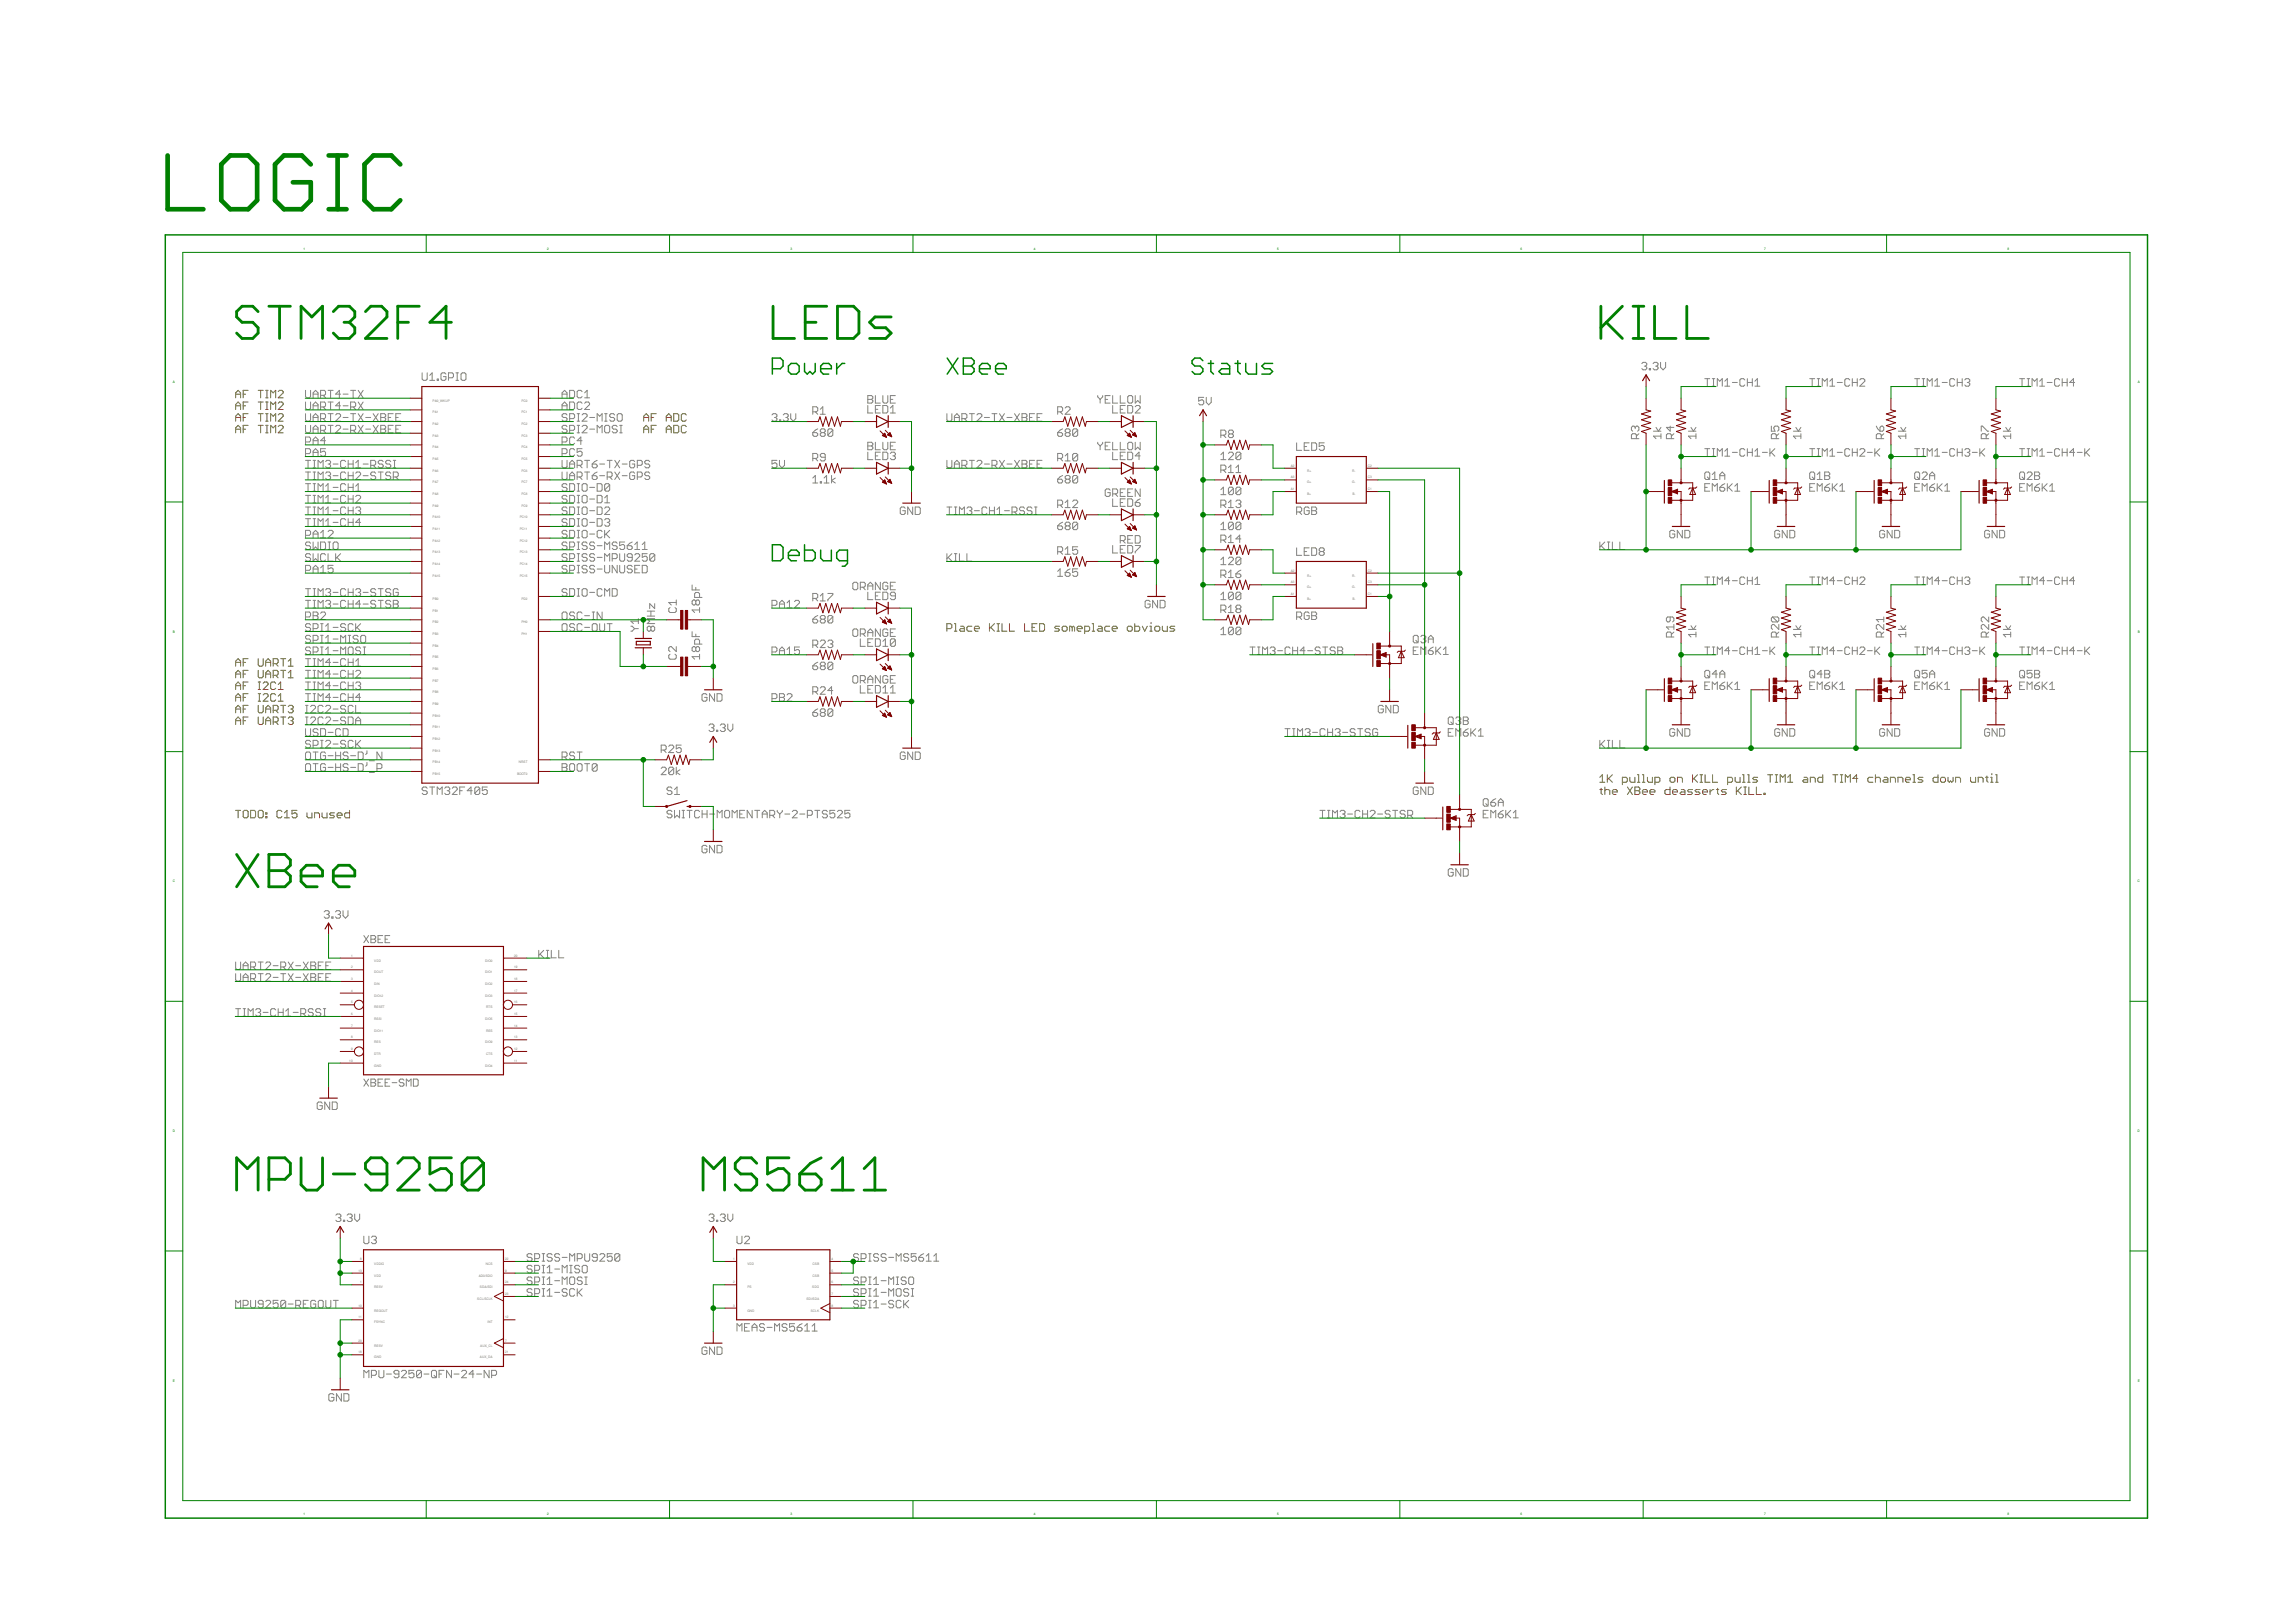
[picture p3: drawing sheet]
<svg xmlns="http://www.w3.org/2000/svg" width="500mm" height="353mm" viewBox="0 0 500 353" stroke-linecap="round" stroke-linejoin="round" font-family="sans-serif">
<defs><g id="words">
<g font-size=".7" fill="#008000">
<text x="66.1" y="54.3">1</text>
<text x="119.1" y="54.3">2</text>
<text x="172.2" y="54.3">3</text>
<text x="225.2" y="54.3">4</text>
<text x="278.2" y="54.3">5</text>
<text x="331.2" y="54.3">6</text>
<text x="384.2" y="54.3">7</text>
<text x="437.3" y="54.3">8</text>
<text x="37.7" y="83.4">A</text>
<text x="465.6" y="83.4">A</text>
<text x="37.7" y="137.8">B</text>
<text x="465.6" y="137.8">B</text>
<text x="37.7" y="192.1">C</text>
<text x="465.6" y="192.1">C</text>
<text x="37.7" y="246.5">D</text>
<text x="465.6" y="246.5">D</text>
<text x="37.7" y="300.8">E</text>
<text x="465.6" y="300.8">E</text>
<text x="66.1" y="329.9">1</text>
<text x="119.1" y="329.9">2</text>
<text x="172.2" y="329.9">3</text>
<text x="225.2" y="329.9">4</text>
<text x="278.2" y="329.9">5</text>
<text x="331.2" y="329.9">6</text>
<text x="384.2" y="329.9">7</text>
<text x="437.3" y="329.9">8</text>
</g>
<g font-size=".7" fill="#808080">
<text x="94.2" y="87.5">PA0_WKUP</text>
<text x="94.2" y="90">PA1</text>
<text x="113.6" y="87.5">PC0</text>
<text x="113.6" y="90">PC1</text>
<text x="94.2" y="92.5">PA2</text>
<text x="94.2" y="95.1">PA3</text>
<text x="113.6" y="92.5">PC2</text>
<text x="113.6" y="95.1">PC3</text>
<text x="94.2" y="97.6">PA4</text>
<text x="94.2" y="100.2">PA5</text>
<text x="113.6" y="97.6">PC4</text>
<text x="113.6" y="100.2">PC5</text>
<text x="281.2" y="101.6">A2</text>
<text x="298" y="101.6">C2</text>
<text x="94.2" y="102.7">PA6</text>
<text x="94.2" y="105.2">PA7</text>
<text x="94.2" y="107.8">PA8</text>
<text x="113.6" y="102.7">PC6</text>
<text x="113.6" y="105.2">PC7</text>
<text x="113.6" y="107.8">PC8</text>
<text x="281.2" y="104.1">A3</text>
<text x="281.2" y="106.7">A1</text>
<text x="284.7" y="102.7">R+</text>
<text x="284.7" y="105.2">G+</text>
<text x="284.7" y="107.8">B+</text>
<text x="294.5" y="105.2">G-</text>
<text x="294.5" y="102.7">R-</text>
<text x="294.6" y="107.8">B-</text>
<text x="298" y="104.1">C3</text>
<text x="298" y="106.7">C1</text>
<text x="94.2" y="110.3">PA9</text>
<text x="94.2" y="112.8">PA10</text>
<text x="113.2" y="112.8">PC10</text>
<text x="113.6" y="110.3">PC9</text>
<text x="94.2" y="115.4">PA11</text>
<text x="94.2" y="117.9">PA12</text>
<text x="113.2" y="115.4">PC11</text>
<text x="113.2" y="117.9">PC12</text>
<text x="94.2" y="120.5">PA13</text>
<text x="94.2" y="123">PA14</text>
<text x="94.2" y="125.5">PA15</text>
<text x="113.2" y="120.5">PC13</text>
<text x="113.2" y="123">PC14</text>
<text x="113.2" y="125.5">PC15</text>
<text x="281.2" y="124.4">A2</text>
<text x="284.7" y="125.5">R+</text>
<text x="294.5" y="125.5">R-</text>
<text x="298" y="124.4">C2</text>
<text x="94.2" y="130.6">PB0</text>
<text x="113.6" y="130.6">PD2</text>
<text x="281.2" y="127">A3</text>
<text x="281.2" y="129.5">A1</text>
<text x="284.7" y="128.1">G+</text>
<text x="284.7" y="130.6">B+</text>
<text x="294.5" y="128.1">G-</text>
<text x="294.6" y="130.6">B-</text>
<text x="298" y="127">C3</text>
<text x="298" y="129.5">C1</text>
<text x="94.2" y="133.2">PB1</text>
<text x="94.2" y="135.7">PB2</text>
<text x="113.6" y="135.7">PH0</text>
<text x="94.2" y="138.2">PB3</text>
<text x="94.2" y="140.8">PB4</text>
<text x="94.2" y="143.3">PB5</text>
<text x="113.6" y="138.2">PH1</text>
<text x="94.2" y="145.9">PB6</text>
<text x="94.2" y="148.4">PB7</text>
<text x="94.2" y="150.9">PB8</text>
<text x="94.2" y="153.5">PB9</text>
<text x="94.2" y="156">PB10</text>
<text x="94.2" y="158.6">PB11</text>
<text x="94.2" y="161.1">PB12</text>
<text x="94.2" y="163.6">PB13</text>
<text x="94.2" y="166.2">PB14</text>
<text x="113" y="166.2">NRST</text>
<text x="94.2" y="168.7">PB15</text>
<text x="112.6" y="168.7">BOOT0</text>
<text x="76.5" y="208.2">1</text>
<text x="81.5" y="209.4">VDD</text>
<text x="105.7" y="209.4">DIO0</text>
<text x="112" y="208.2">20</text>
<text x="76.5" y="213.3">3</text>
<text x="76.5" y="215.9">4</text>
<text x="76.5" y="210.8">2</text>
<text x="81.5" y="214.4">DIN</text>
<text x="81.5" y="211.9">DOUT</text>
<text x="105.7" y="211.9">DIO1</text>
<text x="105.7" y="214.4">DIO2</text>
<text x="112" y="210.8">19</text>
<text x="112" y="213.3">18</text>
<text x="112" y="215.9">17</text>
<text x="76.5" y="218.4">5</text>
<text x="76.5" y="220.9">6</text>
<text x="81.5" y="217">DIO12</text>
<text x="81.5" y="219.5">RESET</text>
<text x="105.7" y="217">DIO3</text>
<text x="105.9" y="219.5">RTS</text>
<text x="112" y="220.9">15</text>
<text x="112" y="218.4">16</text>
<text x="76.5" y="223.5">7</text>
<text x="76.5" y="226">8</text>
<text x="81.5" y="224.6">DIO11</text>
<text x="81.5" y="227.1">RES</text>
<text x="81.5" y="222.1">RSSI</text>
<text x="105.7" y="222.1">DIO5</text>
<text x="105.7" y="227.1">DIO9</text>
<text x="105.9" y="224.6">RES</text>
<text x="112" y="226">13</text>
<text x="112" y="223.5">14</text>
<text x="76.1" y="231.1">10</text>
<text x="76.5" y="228.6">9</text>
<text x="81.5" y="229.7">DTR</text>
<text x="81.5" y="232.2">GND</text>
<text x="105.7" y="232.2">DIO4</text>
<text x="105.9" y="229.7">CTS</text>
<text x="112" y="228.6">12</text>
<text x="112" y="231.1">11</text>
<text x="78.4" y="274.3">8</text>
<text x="81.5" y="275.4">VDDIO</text>
<text x="105.8" y="275.4">NCS</text>
<text x="110" y="274.3">22</text>
<text x="162.8" y="275.4">VDD</text>
<text x="177" y="275.4">CSB</text>
<text x="181.1" y="274.3">4</text>
<text x="78.1" y="276.8">13</text>
<text x="81.5" y="277.9">VDD</text>
<text x="81.5" y="280.5">RESV</text>
<text x="104.3" y="277.9">AD0/SDO</text>
<text x="104.5" y="280.5">SDA/SDI</text>
<text x="110" y="276.8">9</text>
<text x="110" y="281.9">23</text>
<text x="110" y="279.4">24</text>
<text x="159.7" y="279.4">2</text>
<text x="162.8" y="280.5">PS</text>
<text x="176.9" y="280.5">SDO</text>
<text x="177" y="277.9">CSB</text>
<text x="181.1" y="276.8">5</text>
<text x="181.1" y="279.4">6</text>
<text x="181.1" y="281.9">7</text>
<text x="78.1" y="284.4">10</text>
<text x="81.5" y="285.6">REGOUT</text>
<text x="104" y="283">SCL/SCLK</text>
<text x="110" y="287">12</text>
<text x="159.7" y="284.4">3</text>
<text x="162.8" y="285.6">GND</text>
<text x="175.6" y="283">SDI/SDA</text>
<text x="176.6" y="285.6">SCLK</text>
<text x="181.1" y="284.4">8</text>
<text x="78.1" y="292.1">20</text>
<text x="81.5" y="293.2">RESV</text>
<text x="81.5" y="288.1">FSYNC</text>
<text x="104.6" y="293.2">AUX_CL</text>
<text x="106.2" y="288.1">INT</text>
<text x="78.1" y="294.6">18</text>
<text x="81.5" y="295.7">GND</text>
<text x="104.5" y="295.7">AUX_DA</text>
<text x="110" y="294.6">21</text>
</g>
</g></defs>
<g fill="none" stroke="#808000" stroke-width=".22">
<path d="M51.3 86.6v-1.1l.6-.5 .5 .5v1.1M51.3 89.2v-1.1l.6-.6 .5 .6v1.1M51.3 91.7v-1.1l.6-.5 .5 .5v1.1M51.3 94.2v-1l.6-.6 .5 .6v1M51.3 85.8h1.1M51.3 90.9h1.1M51.3 88.3h1.1M51.3 93.4h1.1M53 85.8h.5M53 90.9h.5M53 88.3h.5M53 93.4h.5"/>
<path d="M54 85h-1v1.6M54 87.5h-1v1.7M54 90.1h-1v1.6M54 92.6h-1v1.6M56.2 85h1.1M56.2 90.1h1.1M56.2 87.5h1.1M56.2 92.6h1.1M56.8 85v1.6M56.8 87.5v1.7M56.8 90.1v1.6M56.8 92.6v1.6"/>
<path d="M57.9 85h.5M57.9 86.6h.5M57.9 90.1h.5M57.9 91.7h.5M57.9 87.5h.5M57.9 89.2h.5M57.9 92.6h.5M57.9 94.2h.5M58.1 85v1.6M58.1 87.5v1.7M58.1 90.1v1.6M58.1 92.6v1.6"/>
<path d="M58.9 86.6v-1.6l.6 .5 .5-.5v1.6M58.9 89.2v-1.7l.6 .6 .5-.6v1.7M58.9 91.7v-1.6l.6 .5 .5-.5v1.6M58.9 94.2v-1.6l.6 .6 .5-.6v1.6M60.6 85.3l.3-.3h.5l.3 .3v.2l-1.1 1.1h1.1M60.6 87.8l.3-.3h.5l.3 .3v.3l-1.1 1.1h1.1M60.6 90.3l.3-.2h.5l.3 .2v.3l-1.1 1.1h1.1M60.6 92.9l.3-.3h.5l.3 .3v.3l-1.1 1h1.1M140.2 91.7v-1.1l.6-.5 .5 .5v1.1M140.2 94.2v-1l.6-.6 .5 .6v1M140.2 90.9h1.1M140.2 93.4h1.1"/>
<path d="M141.8 90.9h.6M141.8 93.4h.6M142.9 90.1h-1.1v1.6M142.9 92.6h-1.1v1.6M145.1 90.9h1.1M145.1 91.7v-1.1l.6-.5 .5 .5v1.1M145.1 94.2v-1l.6-.6 .5 .6v1M145.1 93.4h1.1M146.7 90.1h.9l.2 .2v1.1l-.2 .3h-.9zM146.7 92.6h.9l.2 .3v1.1l-.2 .2h-.9zM149.5 90.3l-.3-.2h-.5l-.3 .2v1.1l.3 .3h.5l.3-.3M149.5 92.9l-.3-.3h-.5l-.3 .3v1.1l.3 .2h.5l.3-.2"/>
<path d="M206.2 136.9h.9l.2-.3v-.5l-.2-.3h-.9v1.6M207.9 135.8h.3v1.6M207.9 137.4h.5M209.2 136.3h.6l.3 .3v.8h-.9l-.2-.3 .2-.2h.9M211.7 136.3h-.8l-.3 .3v.5l.3 .3h.8M212.2 136.9h1.1v-.3l-.2-.3h-.6l-.3 .3v.5l.3 .3h.6M215.5 135.8v1.6M215.8 136.6l.8 .8M216.6 135.8l-1.1 1.1M217.1 135.8h.6M217.1 137.4h.6M217.4 135.8v1.6"/>
<path d="M218.2 135.8v1.6h1.1M219.9 135.8v1.6h1.1M223.2 135.8v1.6h1M224.8 136.6h.5M225.9 135.8h-1.1v1.6h1.1M226.4 135.8h.8l.3 .3v1l-.3 .3h-.8zM230.8 136.3h-.8l-.3 .3 .3 .3h.5l.3 .2-.3 .3h-.8M231.4 136.6l.2-.3h.6l.2 .3v.5l-.2 .3h-.6l-.2-.3zM233.5 136.6l-.2-.3h-.3v1.1M233.5 136.6v.8M233.5 136.6l.3-.3 .3 .3v.8M234.6 136.9h1.1v-.3l-.3-.3h-.5l-.3 .3v.5l.3 .3h.5"/>
<path d="M236.3 137.4h.8l.2-.3v-.5l-.2-.3h-.8v1.6M237.9 135.8h.3v1.6M237.9 137.4h.5M239.2 136.3h.6l.3 .3v.8h-.9l-.2-.3 .2-.2h.9M241.7 136.3h-.8l-.3 .3v.5l.3 .3h.8M242.3 136.9h1v-.3l-.2-.3h-.6l-.2 .3v.5l.2 .3h.6M245.5 136.6l.3-.3h.5l.3 .3v.5l-.3 .3h-.5l-.3-.3zM247.2 135.8v1.6h.8l.2-.3v-.5l-.2-.3h-.8M248.8 136.3l.5 1.1 .6-1.1M250.4 137.4h.6M250.4 136.3h.3v1.1M250.7 135.5v.3"/>
<path d="M251.5 136.6l.3-.3h.5l.3 .3v.5l-.3 .3h-.5l-.3-.3zM253.2 136.3v.8l.2 .3h.9v-1.1M255.9 136.3h-.8l-.3 .3 .3 .3h.5l.3 .2-.3 .3h-.8M51.3 145v-1l.6-.6 .5 .6v1M51.3 147.6v-1.1l.6-.6 .5 .6v1.1M51.3 150.1v-1.1l.6-.5 .5 .5v1.1M51.3 152.7v-1.1l.6-.6 .5 .6v1.1M51.3 155.2v-1.1l.6-.5 .5 .5v1.1M51.3 157.7v-1l.6-.6 .5 .6v1M51.3 144.2h1.1M51.3 149.3h1.1M51.3 154.4h1.1"/>
<path d="M51.3 146.7h1.1M51.3 151.8h1.1M51.3 156.9h1.1M53 144.2h.5M53 149.3h.5M53 154.4h.5M53 146.7h.5M53 151.8h.5M53 156.9h.5M54 143.4h-1v1.6M54 145.9h-1v1.7M54 148.5h-1v1.6"/>
<path d="M54 151h-1v1.7M54 153.6h-1v1.6M54 156.1h-1v1.6M56.2 143.4v1.4l.3 .2h.5l.3-.2v-1.4M56.2 145.9v1.4l.3 .3h.5l.3-.3v-1.4M56.2 153.6v1.3l.3 .3h.5l.3-.3v-1.3M56.2 156.1v1.4l.3 .2h.5l.3-.2v-1.4M56.2 148.5h.6M56.2 150.1h.6M56.2 151h.6M56.2 152.7h.6M56.5 148.5v1.6"/>
<path d="M56.5 151v1.7M57.3 148.8l.3-.3h.5l.3 .3v.2l-1.1 1.1h1.1M57.3 151.3l.3-.3h.5l.3 .3v.3l-1.1 1.1h1.1M57.9 145v-1l.5-.6 .5 .6v1M57.9 147.6v-1.1l.5-.6 .5 .6v1.1M57.9 155.2v-1.1l.5-.5 .5 .5v1.1M57.9 157.7v-1l.5-.6 .5 .6v1M57.9 144.2h1M57.9 154.4h1M57.9 146.7h1M57.9 156.9h1M59.5 144.5h.8l.3-.3v-.5l-.3-.3h-.8v1.6"/>
<path d="M59.5 147h.8l.3-.3v-.5l-.3-.3h-.8v1.7M59.5 154.6h.8l.3-.2v-.6l-.3-.2h-.8v1.6M59.5 157.2h.8l.3-.3v-.5l-.3-.3h-.8v1.6M60 148.8l-.2-.3h-.6l-.3 .3v1l.3 .3h.6l.2-.3M60 151.3l-.2-.3h-.6l-.3 .3v1.1l.3 .3h.6l.2-.3M60 144.5l.6 .5M60 154.6l.6 .6M60 147l.6 .6M60 157.2l.6 .5M60.6 150.1h1.1M60.6 149l.5-.5v1.6M60.6 151.6l.5-.6v1.7"/>
<path d="M60.6 152.7h1.1M61.2 143.4h1M61.2 153.6h1M61.2 145.9h1M61.2 156.1h1M61.7 143.4v1.6M61.7 145.9v1.7M61.7 153.6v1.6M61.7 156.1v1.6M62.8 145h1.1M62.8 144l.5-.6v1.6M62.8 146.5l.5-.6v1.7"/>
<path d="M62.8 153.8l.3-.2h.5l.3 .2v.3l-.3 .3M62.8 156.4l.3-.3h.5l.3 .3v.3l-.3 .2M62.8 147.6h1.1M63.3 154.4h.3M63.3 156.9h.3M63.6 154.4l.3 .2v.3l-.3 .3h-.5l-.3-.3M63.6 156.9l.3 .3v.3l-.3 .2h-.5l-.3-.2M51.3 176.4h1.1M51.9 176.4v1.7M53.2 176.4h.6l.2 .3v1.1l-.2 .3h-.6l-.2-.3v-1.1zM54.6 176.4h.8l.3 .3v1.1l-.3 .3h-.8zM56.5 176.4h.5l.3 .3v1.1l-.3 .3h-.5l-.3-.3v-1.1z"/>
<path d="M57.9 177h.2v.2h-.2zM57.9 177.8h.2v.3h-.2zM61.4 176.7l-.3-.3h-.5l-.3 .3v1.1l.3 .3h.5l.3-.3M62 178.1h1M62 177l.5-.6v1.7M64.7 176.4h-1.1v.8l.5-.2h.3l.3 .2v.6l-.3 .3h-.5l-.3-.3M66.9 177v.8l.2 .3h.8v-1.1M68.5 178.1v-1.1h.8l.3 .2v.9M70.1 177v.8l.3 .3h.8v-1.1M72.9 177h-.8l-.3 .2 .3 .3h.5l.3 .3-.3 .3h-.8M73.4 177.5h1.1v-.3l-.3-.2h-.5l-.3 .2v.6l.3 .3h.5M76.1 176.4v1.7h-.8l-.2-.3v-.6l.2-.2h.8"/>
<path d="M348.5 169.2l.5-.5v1.6M348.5 170.3h1M348.5 171.9h.5M348.7 171.6v1.1l.3 .3M349.6 172.1l.2-.2h.6l.2 .2v.9M349.6 171.3v1.7M350.1 168.7v1.6M350.4 169.5l.8 .8M351.2 168.7l-1.1 1.1M351.2 172.4h1.1v-.3l-.3-.2h-.5l-.3 .2v.6l.3 .3h.5M353.4 170.3h.8l.3-.3v-.5l-.3-.3h-.8v1.6M354.5 171.3l1.1 1.7"/>
<path d="M355 169.2v.8l.3 .3h.8v-1.1M355.6 171.3l-1.1 1.7M356.1 171.3h.8l.3 .3v.3l-.3 .2 .3 .3v.3l-.3 .3h-.8zM356.1 172.1h.8M356.7 170.3h.5M356.7 168.7h.2v1.6M357.7 170.3h.6M357.7 168.7h.3v1.6M357.7 172.4h1.1v-.3l-.2-.2h-.6l-.3 .2v.6l.3 .3h.6M358.8 169.2v.8l.3 .3h.8v-1.1M359.4 172.4h1.1v-.3l-.3-.2h-.6l-.2 .2v.6l.2 .3h.6M360.5 170.3h.8l.2-.3v-.5l-.2-.3h-.8v1.6"/>
<path d="M363.7 169.5l.3-.3h.6l.2 .3v.5l-.2 .3h-.6l-.3-.3zM363.7 171.3v1.7h-.8l-.3-.3v-.6l.3-.2h.8M364.3 172.4h1.1v-.3l-.3-.2h-.5l-.3 .2v.6l.3 .3h.5M365.4 170.3v-1.1h.8l.3 .3v.8M366.2 171.9h.5l.3 .2v.9h-.8l-.3-.3 .3-.3h.8M368.7 168.7v1.6M368.7 171.9h-.9l-.2 .2 .2 .3h.6l.3 .3-.3 .3h-.8M368.9 169.5l.8 .8M369.7 168.7l-1 1.1M370.3 170.3h.5M370.3 168.7h.5M370.3 171.9h-.8l-.3 .2 .3 .3h.5l.3 .3-.3 .3h-.8"/>
<path d="M370.6 168.7v1.6M370.8 172.4h1.1v-.3l-.3-.2h-.5l-.3 .2v.6l.3 .3h.5M371.4 168.7v1.6h1.1M372.5 171.9v1.1M373 168.7v1.6h1.1M373.3 171.9h-.3l-.5 .5M373.8 171.9h.6M374.1 171.6v1.1l.3 .3M376 171.9h-.8l-.3 .2 .3 .3h.6l.2 .3-.2 .3h-.9M376.3 170.3h.8l.3-.3v-.5l-.3-.3h-.8v1.6M377.9 169.2v.8l.3 .3h.8v-1.1M378.2 171.3v1.7"/>
<path d="M378.5 172.1l.8 .9M379.3 171.3l-1.1 1.1M379.6 170.3h.5M379.6 168.7h.2v1.6M379.8 173h.6M379.8 171.3h.6M380.1 171.3v1.7M380.7 170.3h.5M380.7 168.7h.2v1.6M380.9 171.3v1.7h1.1M382.6 171.3v1.7h1M382.8 169.2h-.8l-.2 .3 .2 .3h.6l.2 .2-.2 .3h-.8"/>
<path d="M384.2 172.7h.3v.3h-.3zM385 168.7h1.1M385.6 168.7v1.6M386.7 170.3h.5M386.7 168.7h.5M386.9 168.7v1.6M387.8 170.3v-1.6l.5 .5 .5-.5v1.6M389.4 170.3h1.1M389.4 169.2l.5-.5v1.6M392.9 169.2h.6l.2 .3v.8h-.8l-.2-.3 .2-.2h.8M394.3 170.3v-1.1h.8l.3 .3v.8M397 168.7v1.6h-.8l-.3-.3v-.5l.3-.3h.8"/>
<path d="M399.2 168.7h1.1M399.8 168.7v1.6M400.9 170.3h.5M400.9 168.7h.5M401.1 168.7v1.6M401.9 170.3v-1.6l.6 .5 .5-.5v1.6M404.7 169.5h-1.1l.8-.8v1.6M407.9 169.2h-.8l-.3 .3v.5l.3 .3h.8M408.5 169.5l.3-.3h.5l.3 .3v.8M408.5 168.7v1.6M410.4 169.2h.6l.2 .3v.8h-.8l-.3-.3 .3-.2h.8M411.8 170.3v-1.1h.8l.3 .3v.8"/>
<path d="M413.4 170.3v-1.1h.8l.3 .3v.8M415 169.8h1.1v-.3l-.2-.3h-.6l-.3 .3v.5l.3 .3h.6M416.7 170.3h.5M416.7 168.7h.2v1.6M418.8 169.2h-.8l-.2 .3 .2 .3h.6l.2 .2-.2 .3h-.8M422.1 168.7v1.6h-.8l-.3-.3v-.5l.3-.3h.8M422.7 169.5l.3-.3h.5l.3 .3v.5l-.3 .3h-.5l-.3-.3zM424.3 169.2v.8l.3 .3 .3-.3 .2 .3 .3-.3v-.8M426 170.3v-1.1h.8l.2 .3v.8M429.2 169.2v.8l.3 .3h.8v-1.1M430.9 170.3v-1.1h.8l.2 .3v.8M432.5 169.2h.5"/>
<path d="M432.8 169v1l.2 .3M433.6 170.3h.5M433.6 169.2h.3v1.1M433.9 168.4v.3M434.7 170.3h.5M434.7 168.7h.3v1.6"/>
</g>
<g fill="none" stroke="#808080" stroke-width=".22">
<path d="M357.6 79.2l.3-.3h.5l.3 .3v.2l-.3 .3M358.2 79.7h.2M358.4 79.7l.3 .3v.2l-.3 .3h-.5l-.3-.3M360.1 79.2l.2-.3h.6l.2 .3v.2l-.2 .3M360.6 79.7h.3M360.9 79.7l.2 .3v.2l-.2 .3h-.6l-.2-.3M361.7 78.9v1.1l.5 .5 .6-.5v-1.1M66.5 85v1.3l.3 .3h.6l.2-.3v-1.3M66.5 87.5v1.4l.3 .3h.6l.2-.3v-1.4M66.5 90.1v1.3l.3 .3h.6l.2-.3v-1.3M66.5 92.6v1.4l.3 .2h.6l.2-.2v-1.4M66.5 96.2h.9l.2-.3v-.5l-.2-.3h-.9v1.7"/>
<path d="M66.5 98.8h.9l.2-.3v-.5l-.2-.3h-.9v1.6M68.2 86.6v-1.1l.5-.5 .6 .5v1.1M68.2 89.2v-1.1l.5-.6 .6 .6v1.1M68.2 91.7v-1.1l.5-.5 .6 .5v1.1M68.2 94.2v-1l.5-.6 .6 .6v1M68.2 96.8v-1.1l.5-.6 .6 .6v1.1M68.2 99.3v-1.1l.5-.5 .6 .5v1.1M68.2 85.8h1.1M68.2 88.3h1.1M68.2 95.9h1.1M68.2 98.5h1.1M68.2 90.9h1.1"/>
<path d="M68.2 93.4h1.1M69.8 93.7h.9l.2-.3v-.5l-.2-.3h-.9v1.6M69.8 86.1h.9l.2-.3v-.5l-.2-.3h-.9v1.6M69.8 88.6h.9l.2-.3v-.5l-.2-.3h-.9v1.7M69.8 91.1h.9l.2-.2v-.6l-.2-.2h-.9v1.6M70.4 86.1l.5 .5M70.4 88.6l.5 .6M70.4 91.1l.5 .6M70.4 93.7l.5 .5M70.9 97.7h-1.1v.8l.6-.3h.3l.2 .3v.5l-.2 .3h-.6l-.3-.3M70.9 95.9h-1.1l.9-.8v1.7M71.5 85h1.1"/>
<path d="M71.5 87.5h1.1M71.5 90.1h1.1M71.5 92.6h1.1M72 85v1.6M72 87.5v1.7M72 90.1v1.6M72 92.6v1.6M73.1 90.3l.3-.2h.5l.3 .2v.3l-1.1 1.1h1.1M73.1 92.9l.3-.3h.5l.3 .3v.3l-1.1 1h1.1M74.2 85.8h-1.1l.8-.8v1.6M74.2 88.3h-1.1l.8-.8v1.7M74.7 85.8h1.1"/>
<path d="M74.7 88.3h1.1M74.7 90.9h1.1M74.7 93.4h1.1M76.4 93.7h.8l.3-.3v-.5l-.3-.3h-.8v1.6M76.4 85h1.1M76.4 88.6h.8l.3-.3v-.5l-.3-.3h-.8v1.7M76.4 90.1h1.1M76.9 85v1.6M76.9 90.1v1.6M76.9 88.6l.6 .6M76.9 93.7l.6 .5M78 85l1.1 1.6"/>
<path d="M78 87.5l1.1 1.7M78 90.1l1.1 1.6M78 92.6l1.1 1.6M79.1 85l-1.1 1.6M79.1 87.5l-1.1 1.7M79.1 90.1l-1.1 1.6M79.1 92.6l-1.1 1.6M79.7 90.9h1M79.7 93.4h1M81.3 90.1l1.1 1.6M81.3 92.6l1.1 1.6M82.4 90.1l-1.1 1.6"/>
<path d="M82.4 92.6l-1.1 1.6M82.9 90.1h.8l.3 .2v.3l-.3 .3 .3 .2v.3l-.3 .3h-.8zM82.9 90.9h.8M82.9 92.6h.8l.3 .3v.3l-.3 .2 .3 .3v.3l-.3 .2h-.8zM82.9 93.4h.8M84.6 90.9h.5M84.6 93.4h.5M85.6 90.1h-1v1.6h1M85.6 92.6h-1v1.6h1M86.2 90.9h.5M86.2 93.4h.5M87.3 90.1h-1.1v1.6h1.1"/>
<path d="M87.3 92.6h-1.1v1.6h1.1M91.9 81.2v1.3l.3 .3h.6l.2-.3v-1.3M93.6 81.7l.5-.5v1.6M93.6 82.8h1.1M95.2 82.5h.3v.3h-.3zM97.1 81.4l-.2-.2h-.6l-.2 .2v1.1l.2 .3h.6l.2-.3v-.5h-.5M97.7 82.3h.8l.3-.3v-.6l-.3-.2h-.8v1.6M99.3 82.8h.6M99.3 81.2h.6M99.6 81.2v1.6M100.7 81.2h.5l.3 .2v1.1l-.3 .3h-.5l-.3-.3v-1.1zM122.4 85.8h1.1"/>
<path d="M122.4 88.3h1.1M122.4 96.2h.9l.2-.3v-.5l-.2-.3h-.9v1.7M122.4 98.8h.9l.2-.3v-.5l-.2-.3h-.9v1.6M122.4 86.6v-1.1l.6-.5 .5 .5v1.1M122.4 89.2v-1.1l.6-.6 .5 .6v1.1M123.5 90.3l-.2-.2h-.6l-.3 .2v.3l.3 .3h.6l.2 .2v.3l-.2 .3h-.6l-.3-.3M123.5 92.9l-.2-.3h-.6l-.3 .3v.3l.3 .2h.6l.2 .3v.3l-.2 .2h-.6l-.3-.2M124.1 93.7h.8l.3-.3v-.5l-.3-.3h-.8v1.6M124.1 85h.8l.3 .3v1l-.3 .3h-.8zM124.1 87.5h.8l.3 .3v1.1l-.3 .3h-.8zM124.1 91.1h.8l.3-.2v-.6l-.3-.2h-.8v1.6M125.2 95.4l-.3-.3h-.6l-.2 .3v1.1l.2 .3h.6l.3-.3"/>
<path d="M125.2 98l-.3-.3h-.6l-.2 .3v1l.2 .3h.6l.3-.3M125.7 90.1h.5M125.7 91.7h.5M125.7 92.6h.5M125.7 94.2h.5M126 90.1v1.6M126 92.6v1.6M126.8 87.8l-.3-.3h-.5l-.3 .3v1.1l.3 .3h.5l.3-.3M126.8 97.7h-1.1v.8l.5-.3h.3l.3 .3v.5l-.3 .3h-.5l-.3-.3M126.8 85.3l-.3-.3h-.5l-.3 .3v1l.3 .3h.5l.3-.3M126.8 95.9h-1.1l.8-.8v1.7M126.8 90.3l.3-.2h.5l.3 .2v.3l-1.1 1.1h1.1"/>
<path d="M126.8 92.9l.3-.3h.5l.3 .3v.3l-1.1 1h1.1M127.3 86.6h1.1M127.3 87.8l.3-.3h.6l.2 .3v.3l-1.1 1.1h1.1M127.3 85.5l.6-.5v1.6M128.4 90.9h1.1M128.4 93.4h1.1M130.1 91.7v-1.6l.5 .5 .5-.5v1.6M130.1 94.2v-1.6l.5 .6 .5-.6v1.6M131.7 90.1h.5M131.7 91.7h.5M131.7 92.9l.3-.3h.5l.3 .3v1.1l-.3 .2h-.5l-.3-.2zM132 90.1v1.6"/>
<path d="M133.9 90.3l-.3-.2h-.5l-.3 .2v.3l.3 .3h.5l.3 .2v.3l-.3 .3h-.5l-.3-.3M134.4 92.9l-.2-.3h-.6l-.3 .3v.3l.3 .2h.6l.2 .3v.3l-.2 .2h-.6l-.3-.2M134.7 90.1h.6l.2 .2v1.1l-.2 .3h-.6l-.3-.3v-1.1zM135 92.6h.5M135 94.2h.5M135.3 92.6v1.6M168.1 90.3l.3-.2h.6l.2 .2v.3l-.2 .3M168.7 90.9h.3M169 90.9l.2 .2v.3l-.2 .3h-.6l-.3-.3M169.8 91.4h.3v.3h-.3zM170.6 90.3l.3-.2h.5l.3 .2v.3l-.3 .3M171.2 90.9h.2"/>
<path d="M171.4 90.9l.3 .2v.3l-.3 .3h-.5l-.3-.3M172.2 90.1v1l.6 .6 .5-.6v-1M177 94.2h.8l.3 .2v.3l-.3 .3h-.5l-.3-.3zM177 89.7h.8l.3-.3v-.6l-.3-.2h-.8v1.6M177 99.8h.8l.3-.3v-.5l-.3-.3h-.8v1.7M177.6 89.7l.5 .5M177.6 99.8l.5 .6M178.1 93.4l-1.1 .8M178.7 90.2h1M178.7 89.1l.5-.5v1.6M178.9 94.2l-.2 .2v.3l.2 .3h.6l.2-.3v-.3l-.2-.2M178.9 94.2h.6"/>
<path d="M178.9 94.2l-.2-.3v-.3l.2-.2h.6l.2 .2v.3l-.2 .3M179.7 99.5h-.8l-.2-.2v-.3l.2-.3h.6l.2 .3v1.1l-.2 .3h-.6l-.2-.3M181.4 93.6v1.1l-.3 .3h-.5l-.3-.3M181.4 93.6l-.3-.2h-.5l-.3 .2v1.1M181.4 93.6l-1.1 1.1M189 86.1h.8l.3 .3v.3l-.3 .3 .3 .2v.3l-.3 .3h-.8zM189 87h.8M189 96.3h.8l.3 .3v.2l-.3 .3 .3 .3v.2l-.3 .3h-.8zM189 97.1h.8M189 88.3v1.6h1.1M189 98.4v1.7h1.1M190.7 86.1v1.7h1"/>
<path d="M190.7 96.3v1.6h1M190.7 89.1h.5M190.7 99.3h.5M191.7 88.3h-1v1.6h1M191.7 98.4h-1v1.7h1M192.3 86.1v1.4l.3 .3h.5l.3-.3v-1.4M192.3 96.3v1.3l.3 .3h.5l.3-.3v-1.3M192.3 88.3h.8l.3 .3v1l-.3 .3h-.8zM192.3 98.4h.8l.3 .3v1.1l-.3 .3h-.8zM193.9 87h.6M193.9 97.1h.6M193.9 98.7l.3-.3h.6l.2 .3v.3l-.2 .3"/>
<path d="M193.9 89.9h1.1M193.9 88.8l.6-.5v1.6M194.5 99.3h.3M194.8 99.3l.2 .2v.3l-.2 .3h-.6l-.3-.3M195 86.1h-1.1v1.7h1.1M195 96.3h-1.1v1.6h1.1M206.2 90.1v1.3l.3 .3h.6l.2-.3v-1.3M207.9 90.9h1.1M207.9 91.7v-1.1l.5-.5 .6 .5v1.1M209.5 91.1h.8l.3-.2v-.6l-.3-.2h-.8v1.6M210.1 91.1l.5 .6M211.2 90.1h1"/>
<path d="M211.7 90.1v1.6M212.8 90.3l.3-.2h.5l.3 .2v.3l-1.1 1.1h1.1M214.4 90.9h1.1M216.1 90.1h1M216.6 90.1v1.6M217.7 90.1l1.1 1.6M218.8 90.1l-1.1 1.6M219.3 90.9h1.1M221 90.1l1.1 1.6M222.1 90.1l-1.1 1.6M222.6 90.1h.8l.3 .2v.3l-.3 .3 .3 .2v.3l-.3 .3h-.8zM222.6 90.9h.8"/>
<path d="M224.2 90.9h.6M225.3 90.1h-1.1v1.6h1.1M225.9 90.9h.5M227 90.1h-1.1v1.6h1.1M230.4 89.7h.8l.3-.3v-.6l-.3-.2h-.8v1.6M230.4 94.2h.8l.3 .2v.3l-.3 .3h-.6l-.2-.3zM230.4 99.8h.8l.3-.3v-.5l-.3-.3h-.8v1.7M230.9 89.7l.6 .5M230.9 99.8l.6 .6M231.5 93.4l-.6 .2-.5 .6M232 88.8l.3-.2h.5l.3 .2v.3l-1.1 1.1h1.1M232 99.3l.6-.6v1.7"/>
<path d="M232.3 94.2l-.3-.3v-.3l.3-.2h.5l.3 .2v.3l-.3 .3M232.3 94.2l-.3 .2v.3l.3 .3h.5l.3-.3v-.3l-.3-.2M232.3 94.2h.5M234.7 93.6l-.2-.2h-.6l-.3 .2v1.1M234.7 99l-.2-.3h-.6l-.3 .3v1.1M234.7 93.6v1.1l-.2 .3h-.6l-.3-.3M234.7 99v1.1l-.2 .3h-.6l-.3-.3M234.7 93.6l-1.1 1.1M234.7 99l-1.1 1.1M239.1 86.1v.3l.5 .6M239.1 96.3v.3l.5 .5M239.6 87v.8"/>
<path d="M239.6 97.1v.8M240.2 86.1v.3l-.6 .6M240.2 96.3v.3l-.6 .5M240.7 87h.6M240.7 97.1h.6M241.8 86.1h-1.1v1.7h1.1M241.8 96.3h-1.1v1.6h1.1M242.4 86.1v1.7h1M242.4 88.3v1.6h1M242.4 96.3v1.6h1M242.4 98.4v1.7h1M244 86.1v1.7h1.1"/>
<path d="M244 96.3v1.6h1.1M244 89.1h.5M244 99.3h.5M245.1 88.3h-1.1v1.6h1.1M245.1 98.4h-1.1v1.7h1.1M245.6 98.4h.8l.3 .3v1.1l-.3 .3h-.8zM245.6 86.4l.3-.3h.5l.3 .3v1.1l-.3 .3h-.5l-.3-.3zM245.6 88.3h.8l.3 .3v1l-.3 .3h-.8zM245.6 96.6l.3-.3h.5l.3 .3v1l-.3 .3h-.5l-.3-.3zM247.3 86.1v1.7l.5-.6 .5 .6v-1.7M247.3 96.3v1.6l.5-.5 .5 .5v-1.6M247.3 88.6l.2-.3h.6l.2 .3v.2l-1 1.1h1"/>
<path d="M248.3 99.3h-1l.8-.9v1.7M262.2 86.5h-1.1v.8l.8-.2 .3 .2v.6l-.3 .2h-.5l-.3-.2M262.7 86.5v1.1l.6 .5 .5-.5v-1.1M265.9 99l.6-.6v1.7M265.9 94.7h.8l.3-.2v-.6l-.3-.3h-.8v1.7M266.5 94.7l.5 .6M267.6 98.7l.2-.3h.6l.2 .3v.3l-1 1.1h1M267.8 94.5l-.2-.3v-.3l.2-.3h.6l.2 .3v.3l-.2 .3M267.8 94.5l-.2 .2v.3l.2 .3h.6l.2-.3v-.3l-.2-.2M267.8 94.5h.6M270.3 98.7v1.1l-.3 .3h-.5l-.3-.3M270.3 98.7l-.3-.3h-.5l-.3 .3v1.1"/>
<path d="M270.3 98.7l-1.1 1.1M282.4 96.4v1.6h1.1M284.1 97.2h.5M285.2 96.4h-1.1v1.6h1.1M285.7 96.4h.8l.3 .3v1.1l-.3 .2h-.8zM288.4 96.4h-1.1v.8l.6-.2h.3l.2 .2v.6l-.2 .2h-.6l-.3-.2M356.2 93l-.3-.2h-.3l-.3 .2v.6l.3 .3M356.2 93l.2-.2h.3l.3 .2v.6l-.3 .3M356.2 93v.3M356.4 95.5v-.8l-.2-.3h-.6l-.3 .3v.8h1.7M357 94.4l-.6 .6M359.2 80.2h.3v.3h-.3z"/>
<path d="M360.2 93.9h1.6M360.7 93l.5 .9 .6-.9M361.8 95h-1.6l.5 .5M361.8 94.4v1.1M363.8 92.8v1.1l-.8-.9h1.6M364 95.5v-.8l-.2-.3h-.6l-.2 .3v.8h1.6M364.6 94.4l-.6 .6M367.8 93.9h1.6M368.3 93l.6 .9 .5-.9M369.4 95h-1.6l.5 .5M369.4 94.4v1.1M371.3 97.7h1.1"/>
<path d="M371.3 82.4h1.1M371.9 82.4v1.7M371.9 97.7v1.6M373 97.7h.5M373 99.3h.5M373 82.4h.5M373 84.1h.5M373.2 82.4v1.7M373.2 97.7v1.6M374.1 84.1v-1.7l.5 .6 .5-.6v1.7M374.1 99.3v-1.6l.5 .5 .5-.5v1.6M375.7 83l.5-.6v1.7"/>
<path d="M375.7 98.2l.5-.5v1.6M375.7 99.3h1.1M375.7 84.1h1.1M377.3 98.5h1.1M377.3 83.3h1.1M380 98l-.2-.3h-.6l-.2 .3v1l.2 .3h.6l.2-.3M380 82.7l-.2-.3h-.6l-.2 .3v1.1l.2 .3h.6l.2-.3M380.6 98.5h1.1M380.6 83.3h1.1M380.6 82.4v1.7M380.6 97.7v1.6M381.7 82.4v1.7"/>
<path d="M381.7 97.7v1.6M382.2 99.3h1.1M382.2 84.1h1.1M382.2 83l.6-.6v1.7M382.2 98.2l.6-.5v1.6M383.9 98.5h1.1M385.5 97.7v1.6M385.8 98.5l.8 .8M385.8 92.8v1.1h.8l-.2-.6v-.3l.2-.2h.6l.3 .2v.6l-.3 .3M386.6 97.7l-1.1 1.1M386.9 95.5v-.8l-.3-.3h-.5l-.3 .3v.8h1.7M387.5 94.4l-.6 .6"/>
<path d="M390.6 93.9h1.7M391.2 93l.5 .9 .6-.9M392.3 95h-1.7l.6 .5M392.3 94.4v1.1M394.2 97.7h1.1M394.2 82.4h1.1M394.7 82.4v1.7M394.7 97.7v1.6M395.8 97.7h.6M395.8 99.3h.6M395.8 82.4h.6M395.8 84.1h.6"/>
<path d="M396.1 82.4v1.7M396.1 97.7v1.6M396.9 84.1v-1.7l.5 .6 .6-.6v1.7M396.9 99.3v-1.6l.5 .5 .6-.5v1.6M398.5 83l.6-.6v1.7M398.5 98.2l.6-.5v1.6M398.5 99.3h1.1M398.5 84.1h1.1M400.2 98.5h1.1M400.2 83.3h1.1M402.9 82.7l-.3-.3h-.5l-.3 .3v1.1l.3 .3h.5l.3-.3M402.9 98l-.3-.3h-.5l-.3 .3v1l.3 .3h.5l.3-.3"/>
<path d="M403.5 98.5h1M403.5 83.3h1M403.5 82.4v1.7M403.5 97.7v1.6M404.5 82.4v1.7M404.5 97.7v1.6M405.1 98l.3-.3h.5l.3 .3v.2l-1.1 1.1h1.1M405.1 82.7l.3-.3h.5l.3 .3v.3l-1.1 1.1h1.1M406.7 98.5h1.1M408.4 97.7v1.6M408.6 98.5l.8 .8M408.7 92.8l.8 1.1"/>
<path d="M409.4 97.7l-1 1.1M409.5 93l.3-.2h.2l.3 .2v.6l-.3 .3h-.5zM409.8 95.5v-.8l-.3-.3h-.5l-.3 .3v.8h1.6M410.3 94.4l-.5 .6M413.5 93.9h1.6M414 93l.6 .9 .5-.9M415.1 95h-1.6l.5 .5M415.1 94.4v1.1M417 97.7h1.1M417 82.4h1.1M417.6 82.4v1.7M417.6 97.7v1.6"/>
<path d="M418.7 97.7h.5M418.7 99.3h.5M418.7 82.4h.5M418.7 84.1h.5M419 82.4v1.7M419 97.7v1.6M419.8 84.1v-1.7l.5 .6 .6-.6v1.7M419.8 99.3v-1.6l.5 .5 .6-.5v1.6M421.4 83l.6-.6v1.7M421.4 98.2l.6-.5v1.6M421.4 99.3h1.1M421.4 84.1h1.1"/>
<path d="M423 98.5h1.1M423 83.3h1.1M425.8 98l-.3-.3h-.6l-.2 .3v1l.2 .3h.6l.3-.3M425.8 82.7l-.3-.3h-.6l-.2 .3v1.1l.2 .3h.6l.3-.3M426.3 98.5h1.1M426.3 82.4v1.7M426.3 97.7v1.6M426.3 83.3h1.1M427.4 82.4v1.7M427.4 97.7v1.6M427.9 98l.3-.3h.6l.2 .3v.2l-.2 .3M427.9 82.7l.3-.3h.6l.2 .3v.3l-.2 .3"/>
<path d="M428.5 98.5h.3M428.5 83.3h.3M428.8 98.5l.2 .3v.2l-.2 .3h-.6l-.3-.3M428.8 83.3l.2 .2v.3l-.2 .3h-.6l-.3-.3M429.6 98.5h1.1M431.2 97.7v1.6M431.5 98.5l.8 .8M431.5 93.9v-1.1h.3l1.1 1.1h.3M432.3 97.7l-1.1 1.1M432.6 95.5v-.8l-.2-.3h-.6l-.3 .3v.8h1.7M433.2 94.4l-.6 .6M436.4 93.9h1.6"/>
<path d="M436.9 93l.5 .9 .6-.9M438 95h-1.6l.5 .5M438 94.4v1.1M439.9 97.7h1.1M439.9 82.4h1.1M440.4 82.4v1.7M440.4 97.7v1.6M441.5 97.7h.6M441.5 99.3h.6M441.5 82.4h.6M441.5 84.1h.6M441.8 82.4v1.7"/>
<path d="M441.8 97.7v1.6M442.6 84.1v-1.7l.6 .6 .5-.6v1.7M442.6 99.3v-1.6l.6 .5 .5-.5v1.6M444.3 99.3h1M444.3 84.1h1M444.3 83l.5-.6v1.7M444.3 98.2l.5-.5v1.6M445.9 98.5h1.1M445.9 83.3h1.1M448.6 98l-.2-.3h-.6l-.3 .3v1l.3 .3h.6l.2-.3M448.6 82.7l-.2-.3h-.6l-.3 .3v1.1l.3 .3h.6l.2-.3M449.2 98.5h1.1"/>
<path d="M449.2 82.4v1.7M449.2 97.7v1.6M449.2 83.3h1.1M450.3 82.4v1.7M450.3 97.7v1.6M451.9 98.5h-1.1l.8-.8v1.6M451.9 83.3h-1.1l.8-.9v1.7M452.5 98.5h1M454.1 97.7v1.6M454.4 98.5l.8 .8M455.2 97.7l-1.1 1.1M66.5 110.4h1.1"/>
<path d="M66.5 105.3h1.1M66.5 116.5h.9l.2-.2v-.6l-.2-.2h-.9v1.6M66.5 102.8h1.1M66.5 100.2h1.1M66.5 112.9h1.1M66.5 107.8h1.1M67.1 100.2v1.7M67.1 102.8v1.6M67.1 105.3v1.6M67.1 107.8v1.7M67.1 110.4v1.6M67.1 112.9v1.7"/>
<path d="M67.6 118.3l-.2-.3h-.6l-.3 .3v.3l.3 .2h.6l.2 .3v.3l-.2 .2h-.6l-.3-.2M68.2 110.4h.5M68.2 112h.5M68.2 105.3h.5M68.2 106.9h.5M68.2 116.3h1.1M68.2 102.8h.5M68.2 104.4h.5M68.2 117.1v-1.1l.5-.5 .6 .5v1.1M68.2 118v1.6l.5-.5 .6 .5v-1.6M68.2 100.2h.5M68.2 101.9h.5"/>
<path d="M68.2 112.9h.5M68.2 114.6h.5M68.2 107.8h.5M68.2 109.5h.5M68.5 100.2v1.7M68.5 102.8v1.6M68.5 105.3v1.6M68.5 107.8v1.7M68.5 110.4v1.6M68.5 112.9v1.7M69.3 101.9v-1.7l.5 .6 .6-.6v1.7M69.3 104.4v-1.6l.5 .5 .6-.5v1.6"/>
<path d="M69.3 106.9v-1.6l.5 .6 .6-.6v1.6M69.3 109.5v-1.7l.5 .6 .6-.6v1.7M69.3 112v-1.6l.5 .5 .6-.5v1.6M69.3 114.6v-1.7l.5 .6 .6-.6v1.7M69.8 117.1h1.1M69.8 118h.9l.2 .3v1.1l-.2 .2h-.9zM69.8 116l.6-.5v1.6M70.9 112h1.1M70.9 106.9h1.1M70.9 103l.3-.2h.5l.3 .2v.3l-.3 .3M70.9 100.5l.3-.3h.5l.3 .3v.3l-.3 .2M70.9 105.9l.6-.6v1.6"/>
<path d="M70.9 108.4l.6-.6v1.7M70.9 110.9l.6-.5v1.6M70.9 113.5l.6-.6v1.7M70.9 114.6h1.1M70.9 109.5h1.1M71.5 115.7l.2-.2h.6l.3 .2v.3l-1.1 1.1h1.1M71.5 103.6h.2M71.5 119.6h.5M71.5 118h.5M71.5 101h.2M71.7 118v1.6M71.7 103.6l.3 .2v.3l-.3 .3h-.5l-.3-.3"/>
<path d="M71.7 101l.3 .3v.3l-.3 .3h-.5l-.3-.3M72.6 111.2h1M72.6 106.1h1M72.6 103.6h1M72.6 113.7h1M72.6 108.6h1M72.6 101h1M72.8 118h.6l.2 .3v1.1l-.2 .2h-.6l-.2-.2v-1.1zM75.3 110.7l-.3-.3h-.5l-.3 .3v1l.3 .3h.5l.3-.3M75.3 100.5l-.3-.3h-.5l-.3 .3v1.1l.3 .3h.5l.3-.3M75.3 103l-.3-.2h-.5l-.3 .2v1.1l.3 .3h.5l.3-.3M75.3 105.6l-.3-.3h-.5l-.3 .3v1.1l.3 .2h.5l.3-.2"/>
<path d="M75.3 108.1l-.3-.3h-.5l-.3 .3v1.1l.3 .3h.5l.3-.3M75.3 113.2l-.3-.3h-.5l-.3 .3v1.1l.3 .3h.5l.3-.3M75.8 111.2h1.1M75.8 106.1h1.1M75.8 103.6h1.1M75.8 100.2v1.7M75.8 102.8v1.6M75.8 105.3v1.6M75.8 107.8v1.7M75.8 110.4v1.6M75.8 112.9v1.7M75.8 113.7h1.1"/>
<path d="M75.8 108.6h1.1M75.8 101h1.1M76.9 100.2v1.7M76.9 102.8v1.6M76.9 105.3v1.6M76.9 107.8v1.7M76.9 110.4v1.6M76.9 112.9v1.7M77.5 110.7l.2-.3h.6l.2 .3v.2l-.2 .3M77.5 106.9h1M77.5 103l.2-.2h.6l.2 .2v.3l-1 1.1h1M77.5 101.9h1"/>
<path d="M77.5 108.1l.2-.3h.6l.2 .3v.3l-1 1.1h1M77.5 105.9l.5-.6v1.6M77.5 100.8l.5-.6v1.7M78 111.2h.3M78.3 111.2l.2 .3v.2l-.2 .3h-.6l-.2-.3M78.5 113.7h-1l.8-.8v1.7M79.1 103.6h1.1M79.1 101h1.1M80.8 101.3h.8l.2-.3v-.5l-.2-.3h-.8v1.7M81.3 101.3l.5 .6M81.8 103l-.2-.2h-.6l-.2 .2v.3l.2 .3h.6l.2 .2v.3l-.2 .3h-.6l-.2-.3M82.4 102.8h1.1"/>
<path d="M82.9 102.8v1.6M83.5 100.5l-.3-.3h-.5l-.3 .3v.3l.3 .2h.5l.3 .3v.3l-.3 .3h-.5l-.3-.3M85.1 103l-.3-.2h-.5l-.3 .2v.3l.3 .3h.5l.3 .2v.3l-.3 .3h-.5l-.3-.3M85.1 100.5l-.3-.3h-.5l-.3 .3v.3l.3 .2h.5l.3 .3v.3l-.3 .3h-.5l-.3-.3M85.7 103.8h.8l.2-.2v-.6l-.2-.2h-.8v1.6M85.7 100.2h.5M85.7 101.9h.5M85.9 100.2v1.7M86.2 103.8l.5 .6M122.4 102.8v1.3l.3 .3h.6l.2-.3v-1.3M122.4 100.2v1.4l.3 .3h.6l.2-.3v-1.4M123.5 110.7l-.2-.3h-.6l-.3 .3v.2l.3 .3h.6l.2 .3v.2l-.2 .3h-.6l-.3-.3"/>
<path d="M123.5 105.6l-.2-.3h-.6l-.3 .3v.3l.3 .2h.6l.2 .3v.3l-.2 .2h-.6l-.3-.2M123.5 115.7l-.2-.2h-.6l-.3 .2v.3l.3 .3h.6l.2 .2v.3l-.2 .3h-.6l-.3-.3M123.5 108.1l-.2-.3h-.6l-.3 .3v.3l.3 .2h.6l.2 .3v.3l-.2 .3h-.6l-.3-.3M123.5 113.2l-.2-.3h-.6l-.3 .3v.3l.3 .2h.6l.2 .3v.3l-.2 .3h-.6l-.3-.3M123.5 118.3l-.2-.3h-.6l-.3 .3v.3l.3 .2h.6l.2 .3v.3l-.2 .2h-.6l-.3-.2M124.1 110.4h.8l.3 .3v1l-.3 .3h-.8zM124.1 105.3h.8l.3 .3v1.1l-.3 .2h-.8zM124.1 115.5h.8l.3 .2v1.1l-.3 .3h-.8zM124.1 103.6h1.1M124.1 101.9v-1.1l.5-.6 .6 .6v1.1M124.1 104.4v-1.1l.5-.5 .6 .5v1.1M124.1 107.8h.8l.3 .3v1.1l-.3 .3h-.8z"/>
<path d="M124.1 112.9h.8l.3 .3v1.1l-.3 .3h-.8zM124.1 119.1h.8l.3-.3v-.5l-.3-.3h-.8v1.6M124.1 101h1.1M125.7 110.4h.5M125.7 112h.5M125.7 105.3h.5M125.7 106.9h.5M125.7 115.5h.5M125.7 117.1h.5M125.7 101.3h.8l.3-.3v-.5l-.3-.3h-.8v1.7M125.7 103.8h.8l.3-.2v-.6l-.3-.2h-.8v1.6M125.7 119.6h.5"/>
<path d="M125.7 118h.5M125.7 112.9h.5M125.7 114.6h.5M125.7 107.8h.5M125.7 109.5h.5M126 105.3v1.6M126 107.8v1.7M126 110.4v1.6M126 112.9v1.7M126 115.5v1.6M126 118v1.6M126.2 101.3l.6 .6"/>
<path d="M126.2 103.8l.6 .6M127.1 110.4h.5l.3 .3v1l-.3 .3h-.5l-.3-.3v-1zM127.1 105.3h.5l.3 .3v1.1l-.3 .2h-.5l-.3-.2v-1.1zM127.1 115.5h.5l.3 .2v1.1l-.3 .3h-.5l-.3-.3v-1.1zM127.1 112.9h.5l.3 .3v1.1l-.3 .3h-.5l-.3-.3v-1.1zM127.1 107.8h.5l.3 .3v1.1l-.3 .3h-.5l-.3-.3v-1.1zM127.3 102.8h1.1M127.3 100.2h1.1M127.9 118.3l-.3-.3h-.5l-.3 .3v.3l.3 .2h.5l.3 .3v.3l-.3 .2h-.5l-.3-.2M127.9 100.2v1.7M127.9 102.8v1.6M128.4 111.2h1.1"/>
<path d="M128.4 106.1h1.1M128.4 116.3h1.1M128.4 113.7h1.1M128.4 108.6h1.1M129 103.6h.8l.3 .2v.3l-.3 .3h-.6l-.2-.3zM129 101h.8l.3 .3v.3l-.3 .3h-.6l-.2-.3zM129.5 118.3l-.3-.3h-.5l-.3 .3v.3l.3 .2h.5l.3 .3v.3l-.3 .2h-.5l-.3-.2M130.1 110.4h.8l.2 .3v1l-.2 .3h-.8zM130.1 105.3h.8l.2 .3v1.1l-.2 .2h-.8zM130.1 107.8h.8l.2 .3v1.1l-.2 .3h-.8zM130.1 112.9h.8l.2 .3v1.1l-.2 .3h-.8zM130.1 118.8h1"/>
<path d="M130.1 100.2l-1.1 .8M130.1 102.8l-1.1 .8M130.6 103.6h1.1M130.6 101h1.1M131.1 115.7l-.2-.2h-.6l-.2 .2v1.1l.2 .3h.6l.2-.3M131.7 110.7l.3-.3h.5l.3 .3v.2l-1.1 1.1h1.1M131.7 113.2l.3-.3h.5l.3 .3v.3l-.3 .2M131.7 119.6v-1.6l.5 .6 .6-.6v1.6M131.7 115.5v1.6M131.7 108.4l.5-.6v1.7M131.7 109.5h1.1M132 116.3l.8 .8"/>
<path d="M132.2 103.8h.9l.2-.2v-.6l-.2-.2h-.9v1.6M132.2 100.2h1.1M132.2 113.7h.3M132.5 113.7l.3 .3v.3l-.3 .3h-.5l-.3-.3M132.8 105.6l-.3-.3h-.5l-.3 .3v1.1M132.8 105.6v1.1l-.3 .2h-.5l-.3-.2M132.8 100.2v1.7M132.8 115.5l-1.1 1M132.8 105.6l-1.1 1.1M132.8 103.8l.5 .6M133.9 100.2l1.1 1.7M133.9 102.8l1.1 1.6"/>
<path d="M134.4 118.3l-.2-.3h-.6l-.3 .3v.3l.3 .2h.6l.2 .3v.3l-.2 .2h-.6l-.3-.2M135 100.2l-1.1 1.7M135 102.8l-1.1 1.6M135.5 103.6h1.1M135.5 101h1.1M136.1 118h-1.1v.8l.5-.2h.3l.3 .2v.6l-.3 .2h-.5l-.3-.2M136.6 118.8h.8l.3 .3v.3l-.3 .2h-.5l-.3-.2zM137.7 118l-1.1 .8M138.2 103l-.2-.2h-.6l-.2 .2v1.1l.2 .3h.6l.2-.3v-.5h-.5M138.2 100.5l-.2-.3h-.6l-.2 .3v1.1l.2 .3h.6l.2-.3v-.6h-.5M138.3 119.6h1M138.3 118.6l.5-.6v1.6"/>
<path d="M138.8 103.8h.8l.3-.2v-.6l-.3-.2h-.8v1.6M138.8 101.3h.8l.3-.3v-.5l-.3-.3h-.8v1.7M139.9 119.6h1.1M139.9 118.6l.5-.6v1.6M141.5 103l-.3-.2h-.5l-.3 .2v.3l.3 .3h.5l.3 .2v.3l-.3 .3h-.5l-.3-.3M141.5 100.5l-.3-.3h-.5l-.3 .3v.3l.3 .2h.5l.3 .3v.3l-.3 .3h-.5l-.3-.3M169.2 100.2h-1.1v.8l.6-.2h.3l.2 .2v.6l-.2 .3h-.6l-.3-.3M169.8 100.2v1.1l.5 .6 .6-.6v-1.1M177 105.2h1.1M177 104.1l.6-.6v1.7M178.7 104.9h.2v.3h-.2zM179.5 105.2h1.1"/>
<path d="M179.5 104.1l.5-.6v1.7M181.1 103.5v1.7M181.9 104.1l-.8 .5 .8 .6M197.2 110.7l-.3-.3h-.5l-.3 .3v1l.3 .3h.5l.3-.3v-.5h-.6M198.8 110.4v1.6l-1.1-1.6v1.6M199.3 110.4h.9l.2 .3v1l-.2 .3h-.9zM206.2 110.4h1.1M206.2 100.2v1.4l.3 .3h.6l.2-.3v-1.4M206.8 110.4v1.6M207.9 110.4h.5M207.9 112h.5M207.9 101h1.1"/>
<path d="M207.9 101.9v-1.1l.5-.6 .6 .6v1.1M208.2 110.4v1.6M209 112v-1.6l.5 .5 .6-.5v1.6M209.5 101.3h.8l.3-.3v-.5l-.3-.3h-.8v1.7M210.1 101.3l.5 .6M210.6 110.7l.3-.3h.5l.3 .3v.2l-.3 .3M211.2 111.2h.2M211.2 100.2h1M211.4 111.2l.3 .3v.2l-.3 .3h-.5l-.3-.3M211.7 100.2v1.7M212.2 111.2h1.1M212.8 100.5l.3-.3h.5l.3 .3v.3l-1.1 1.1h1.1"/>
<path d="M214.4 101h1.1M215 110.7l-.3-.3h-.6l-.2 .3v1l.2 .3h.6l.3-.3M215.5 111.2h1.1M215.5 110.4v1.6M216.1 101.3h.8l.2-.3v-.5l-.2-.3h-.8v1.7M216.6 101.3l.5 .6M216.6 110.4v1.6M217.1 112h1.1M217.1 110.9l.6-.5v1.6M217.7 100.2l1.1 1.7M218.8 100.2l-1.1 1.7M218.8 111.2h1.1"/>
<path d="M219.3 101h1.1M220.4 111.5h.8l.3-.3v-.5l-.3-.3h-.8v1.6M221 100.2l1.1 1.7M221 111.5l.5 .5M222.1 100.2l-1.1 1.7M222.6 100.2h.8l.3 .3v.3l-.3 .2 .3 .3v.3l-.3 .3h-.8zM222.6 101h.8M223.2 110.7l-.3-.3h-.6l-.2 .3v.2l.2 .3h.6l.3 .3v.2l-.3 .3h-.6l-.2-.3M224.2 101h.6M224.8 110.7l-.3-.3h-.5l-.3 .3v.2l.3 .3h.5l.3 .3v.2l-.3 .3h-.5l-.3-.3M225.3 110.4h.6M225.3 112h.6"/>
<path d="M225.3 100.2h-1.1v1.7h1.1M225.6 110.4v1.6M225.9 101h.5M227 100.2h-1.1v1.7h1.1M230.4 104.3h.8l.3 .3v.3l-.3 .3h-.6l-.2-.3zM230.4 110h.8l.3-.3v-.5l-.3-.3h-.8v1.6M230.4 114.5h.8l.3 .3v.2l-.3 .3h-.6l-.2-.3zM230.9 110l.6 .5M231.5 113.7l-1.1 .8M231.5 103.5l-1.1 .8M232 109.4l.6-.5v1.6M232 119.6l.6-.6v1.7"/>
<path d="M232 110.5h1.1M232 100.4h1.1M232.3 114.5l-.3 .3v.2l.3 .3h.5l.3-.3v-.2l-.3-.3M232.3 114.5h.5M232.3 114.5l-.3-.3v-.2l.3-.3h.5l.3 .3v.2l-.3 .3M232.3 104.3l-.3-.2v-.3l.3-.3h.5l.3 .3v.3l-.3 .2M232.3 104.3l-.3 .3v.3l.3 .3h.5l.3-.3v-.3l-.3-.3M232.3 104.3h.5M233.6 109.2l.3-.3h.6l.2 .3v.2l-1.1 1.1h1.1M234.7 114v1l-.2 .3h-.6l-.3-.3M234.7 114l-.2-.3h-.6l-.3 .3v1M234.7 103.8l-.2-.3h-.6l-.3 .3v1.1"/>
<path d="M234.7 119h-1.1v.9l.6-.3h.3l.2 .3v.5l-.2 .3h-.6l-.3-.3M234.7 103.8v1.1l-.2 .3h-.6l-.3-.3M234.7 114l-1.1 1M234.7 103.8l-1.1 1.1M241.8 106.7l-.3-.3h-.5l-.3 .3v1.1l.3 .3h.5l.3-.3v-.5h-.5M242.4 107.5h.8l.2-.2v-.6l-.2-.3h-.8v1.7M242.4 108.6v1.6h1M242.4 118.8v1.6h1M242.9 107.5l.5 .6M244 107.3h.5M244 117.7h.8l.3-.3v-.5l-.3-.3h-.8v1.6M244 109.4h.5"/>
<path d="M244 119.6h.5M244.5 117.7l.6 .5M245.1 106.4h-1.1v1.7h1.1M245.1 108.6h-1.1v1.6h1.1M245.1 118.8h-1.1v1.6h1.1M245.6 107.3h.6M245.6 108.6h.8l.3 .3v1.1l-.3 .2h-.8zM245.6 118.8h.8l.3 .2v1.1l-.3 .3h-.8zM245.6 117.4h.6M246.7 106.4h-1.1v1.7h1.1M246.7 116.6h-1.1v1.6h1.1M247.3 109.4h.8l.2 .3v.3l-.2 .2h-.6l-.2-.2z"/>
<path d="M247.3 116.6h.8l.2 .3v1.1l-.2 .2h-.8zM247.3 118.8h1v.2l-1 1.1v.3M248.3 106.4v1.7l-1-1.7v1.7M248.3 108.6l-1 .8M265.9 115.3h1.1M265.9 117.6h.8l.3-.3v-.5l-.3-.3h-.8v1.6M265.9 106.6l.6-.5v1.6M265.9 114.2l.6-.5v1.6M265.9 100.1h1.1M265.9 107.7h1.1M265.9 110h.8l.3-.3v-.5l-.3-.3h-.8v1.6M265.9 102.3h.8l.3-.2v-.6l-.3-.2h-.8v1.6"/>
<path d="M266.5 102.3l.5 .6M266.5 110l.5 .5M266.5 117.6l.5 .5M267.6 110.5h1M267.6 101.8l.5-.5v1.6M267.6 109.4l.5-.5v1.6M267.6 117.1l.5-.6v1.6M267.6 102.9h1M267.6 118.1h1M268.6 114v1l-.2 .3h-.6l-.2-.3M268.6 114l-.2-.3h-.6l-.2 .3v1M268.6 106.3v1.1l-.2 .3h-.6l-.2-.3"/>
<path d="M268.6 106.3l-.2-.2h-.6l-.2 .2v1.1M268.6 106.3l-1 1.1M268.6 114l-1 1M269.2 109.2l.3-.3h.5l.3 .3v.2l-.3 .3M269.2 102.9h1.1M269.2 101.8l.5-.5v1.6M269.7 109.7h.3M270 109.7l.3 .3v.2l-.3 .3h-.5l-.3-.3M270.3 114v1l-.3 .3h-.5l-.3-.3M270.3 114l-.3-.3h-.5l-.3 .3v1M270.3 106.3l-.3-.2h-.5l-.3 .2v1.1M270.3 106.3v1.1l-.3 .3h-.5l-.3-.3"/>
<path d="M270.3 106.3l-1.1 1.1M270.3 114l-1.1 1M270.3 117.3h-1.1l.8-.8v1.6M282.4 111.5h.9l.2-.3v-.5l-.2-.3h-.9v1.6M282.4 119.3v1.6h1.1M283 111.5l.5 .5M285.2 110.7l-.3-.3h-.5l-.3 .3v1l.3 .3h.5l.3-.3v-.5h-.6M285.2 119.3h-1.1v1.6h1.1M285.7 110.4h.8l.3 .3v.2l-.3 .3 .3 .3v.2l-.3 .3h-.8zM285.7 111.2h.8M285.7 119.3h.8l.3 .2v1.1l-.3 .3h-.8zM348.5 118v1.6"/>
<path d="M348.7 118.8l.8 .8M349.5 118l-1 1.1M350.1 119.6h.5M350.1 118h.5M350.4 118v1.6M351.2 118v1.6h1.1M352.8 118v1.6h1.1M364.8 115.7l-.3-.2h-.5l-.3 .2v1.1l.3 .3h.5l.3-.3v-.5h-.5M366.4 115.5v1.6l-1.1-1.6v1.6M367 115.5h.8l.3 .2v1.1l-.3 .3h-.8zM371.3 106.1h.6M371.6 102.8h.5l.3 .2v1.1l-.3 .3h-.5l-.3-.3v-1.1z"/>
<path d="M371.9 103.8l.5 .6M372.4 105.3h-1.1v1.6h1.1M373 106.9v-1.6l.5 .6 .6-.6v1.6M373 104.4h1.1M373 103.3l.5-.5v1.6M374.6 106.1h.8l.3 .3v.3l-.3 .2h-.5l-.3-.2zM374.6 104.4v-1.1l.5-.5 .6 .5v1.1M374.6 103.6h1.1M375.7 105.3l-1.1 .8M376.2 105.3v1.6M376.5 106.1l.8 .8M377.3 105.3l-1.1 1.1"/>
<path d="M377.9 106.9h1.1M377.9 105.9l.5-.6v1.6M387.6 115.7l-.2-.2h-.6l-.2 .2v1.1l.2 .3h.6l.2-.3v-.5h-.5M389.3 115.5v1.6l-1.1-1.6v1.6M389.8 115.5h.9l.2 .2v1.1l-.2 .3h-.9zM394.2 106.1h.5M394.5 102.8h.5l.3 .2v1.1l-.3 .3h-.5l-.3-.3v-1.1zM394.7 103.8l.6 .6M395.3 105.3h-1.1v1.6h1.1M395.8 106.9v-1.6l.6 .6 .5-.6v1.6M395.8 104.4h1.1M395.8 103.3l.6-.5v1.6"/>
<path d="M397.4 106.1h.9l.2 .3v.3l-.2 .2h-.6l-.3-.2zM397.4 102.8h.9l.2 .2v.3l-.2 .3 .2 .2v.3l-.2 .3h-.9zM397.4 103.6h.9M398.5 105.3l-1.1 .8M399.1 105.3v1.6M399.4 106.1l.8 .8M400.2 105.3l-1.1 1.1M400.7 106.9h1.1M400.7 105.9l.6-.6v1.6M410.5 115.7l-.3-.2h-.5l-.3 .2v1.1l.3 .3h.5l.3-.3v-.5h-.5M412.1 115.5v1.6l-1-1.6v1.6M412.7 115.5h.8l.3 .2v1.1l-.3 .3h-.8z"/>
<path d="M417 106.1h.6M417.3 102.8h.6l.2 .2v1.1l-.2 .3h-.6l-.3-.3v-1.1zM417.6 103.8l.5 .6M418.1 105.3h-1.1v1.6h1.1M418.7 106.9v-1.6l.5 .6 .6-.6v1.6M418.7 103l.3-.2h.5l.3 .2v.3l-1.1 1.1h1.1M420.3 106.1h.8l.3 .3v.3l-.3 .2h-.5l-.3-.2zM420.3 104.4v-1.1l.6-.5 .5 .5v1.1M420.3 103.6h1.1M421.4 105.3l-1.1 .8M422 105.3v1.6M422.2 106.1l.8 .8"/>
<path d="M423 105.3l-1 1.1M423.6 106.9h1.1M423.6 105.9l.5-.6v1.6M433.4 115.7l-.3-.2h-.6l-.2 .2v1.1l.2 .3h.6l.3-.3v-.5h-.6M435 115.5v1.6l-1.1-1.6v1.6M435.5 115.5h.9l.2 .2v1.1l-.2 .3h-.9zM439.9 106.1h.5M440.2 102.8h.5l.3 .2v1.1l-.3 .3h-.5l-.3-.3v-1.1zM440.4 103.8l.6 .6M441 105.3h-1.1v1.6h1.1M441.5 106.9v-1.6l.6 .6 .5-.6v1.6M441.5 103l.3-.2h.5l.3 .2v.3l-1.1 1.1h1.1"/>
<path d="M443.2 106.1h.8l.3 .3v.3l-.3 .2h-.6l-.2-.2zM443.2 102.8h.8l.3 .2v.3l-.3 .3 .3 .2v.3l-.3 .3h-.8zM443.2 103.6h.8M444.3 105.3l-1.1 .8M444.8 105.3v1.6M445.1 106.1l.8 .8M445.9 105.3l-1.1 1.1M446.4 106.9h1.1M446.4 105.9l.6-.6v1.6M66.5 130.7h1.1M66.5 134.3h.9l.2-.3v-.5l-.2-.3h-.9v1.7M66.5 124.2h.9l.2-.3v-.5l-.2-.3h-.9v1.6"/>
<path d="M66.5 128.2h1.1M67.1 128.2v1.6M67.1 130.7v1.6M67.6 136.1l-.2-.3h-.6l-.3 .3v.2l.3 .3h.6l.2 .3v.2l-.2 .3h-.6l-.3-.3M67.6 138.6l-.2-.3h-.6l-.3 .3v.3l.3 .2h.6l.2 .3v.3l-.2 .3h-.6l-.3-.3M67.6 120.8l-.2-.3h-.6l-.3 .3v.3l.3 .2h.6l.2 .3v.3l-.2 .3h-.6l-.3-.3M68.2 130.7h.5M68.2 132.3h.5M68.2 136.9h.8l.3-.3v-.5l-.3-.3h-.8v1.6M68.2 133.2h.8l.3 .3v.3l-.3 .2 .3 .3v.3l-.3 .3h-.8zM68.2 134h.8M68.2 139.4h.8l.3-.3v-.5l-.3-.3h-.8v1.7"/>
<path d="M68.2 120.5v1.7l.5-.6 .6 .6v-1.7M68.2 124.7v-1.1l.5-.5 .6 .5v1.1M68.2 128.2h.5M68.2 129.8h.5M68.2 123.9h1.1M68.5 128.2v1.6M68.5 130.7v1.6M69.3 129.8v-1.6l.5 .5 .6-.5v1.6M69.3 132.3v-1.6l.5 .6 .6-.6v1.6M69.8 137.4h.6M69.8 133.5l.3-.3h.6l.2 .3v.3l-1.1 1.1h1.1M69.8 138.3h.6"/>
<path d="M69.8 140h.6M69.8 123.6l.6-.5v1.6M69.8 135.8h.6M69.8 124.7h1.1M70.1 135.8v1.6M70.1 138.3v1.7M70.9 120.8l-.2-.3h-.6l-.3 .3v1.1l.3 .3h.6l.2-.3M70.9 131l.3-.3h.5l.3 .3v.3l-.3 .2M70.9 137.4h1.1M70.9 140h1.1M70.9 128.4l.3-.2h.5l.3 .2v.3l-.3 .3M70.9 136.3l.6-.5v1.6"/>
<path d="M70.9 138.9l.6-.6v1.7M71.5 131.5h.2M71.5 129h.2M71.5 120.5v1.7h1.1M71.7 131.5l.3 .3v.3l-.3 .2h-.5l-.3-.2M71.7 129l.3 .2v.3l-.3 .3h-.5l-.3-.3M72.6 131.5h1M72.6 139.1h1M72.6 123.1h-1.1v.8l.5-.3h.3l.3 .3v.5l-.3 .3h-.6l-.2-.3M72.6 129h1M72.6 136.6h1M73.1 120.5v1.7"/>
<path d="M73.4 121.3l.8 .9M74.2 140v-1.7l.5 .6 .6-.6v1.7M74.2 120.5l-1.1 1.1M75.3 131l-.3-.3h-.5l-.3 .3v1.1l.3 .2h.5l.3-.2M75.3 136.1l-.3-.3h-.5l-.3 .3v.2l.3 .3h.5l.3 .3v.2l-.3 .3h-.5l-.3-.3M75.3 128.4l-.3-.2h-.5l-.3 .2v1.1l.3 .3h.5l.3-.3M75.8 131.5h1.1M75.8 129h1.1M75.8 138.3h.6M75.8 140h.6M75.8 128.2v1.6M75.8 130.7v1.6"/>
<path d="M76.1 138.3v1.7M76.9 136.1l-.3-.3h-.5l-.3 .3v1l.3 .3h.5l.3-.3M76.9 128.2v1.6M76.9 130.7v1.6M77.5 135.8v1.6M77.5 128.4l.2-.2h.6l.2 .2v.3l-.2 .3M77.7 136.6l.8 .8M78 138.6l-.3-.3h-.5l-.3 .3v.3l.3 .2h.5l.3 .3v.3l-.3 .3h-.5l-.3-.3M78 129h.3M78.3 129l.2 .2v.3l-.2 .3h-.6l-.2-.3M78.5 131.5h-1l.8-.8v1.6M78.5 135.8l-1 1.1"/>
<path d="M78.8 138.3h.6l.3 .3v1.1l-.3 .3h-.6l-.2-.3v-1.1zM79.1 131.5h1.1M79.1 129h1.1M81.8 131l-.2-.3h-.6l-.2 .3v.3l.2 .2h.6l.2 .3v.3l-.2 .2h-.6l-.2-.2M81.8 128.4l-.2-.2h-.6l-.2 .2v.3l.2 .3h.6l.2 .2v.3l-.2 .3h-.6l-.2-.3M82.4 130.7h1.1M82.4 128.2h1.1M82.9 128.2v1.6M82.9 130.7v1.6M85.1 131l-.3-.3h-.5l-.3 .3v.3l.3 .2h.5l.3 .3v.3l-.3 .2h-.5l-.3-.2M85.1 128.4l-.3-.2h-.5l-.3 .2v.3l.3 .3h.5l.3 .2v.3l-.3 .3h-.5l-.3-.3M85.7 130.7h.8l.2 .3v.3l-.2 .2 .2 .3v.3l-.2 .2h-.8z"/>
<path d="M85.7 131.5h.8M86.7 128.4l-.2-.2h-.6l-.2 .2v1.1l.2 .3h.6l.2-.3v-.5h-.5M122.4 136.1l.3-.3h.6l.2 .3v1l-.2 .3h-.6l-.3-.3zM122.7 133.2h.6l.2 .3v1.1l-.2 .3h-.6l-.3-.3v-1.1zM123.5 120.8l-.2-.3h-.6l-.3 .3v.3l.3 .2h.6l.2 .3v.3l-.2 .3h-.6l-.3-.3M123.5 128.4l-.2-.2h-.6l-.3 .2v.3l.3 .3h.6l.2 .2v.3l-.2 .3h-.6l-.3-.3M123.5 123.4l-.2-.3h-.6l-.3 .3v.2l.3 .3h.6l.2 .3v.2l-.2 .3h-.6l-.3-.3M124.1 128.2h.8l.3 .2v1.1l-.3 .3h-.8zM124.1 121.6h.8l.3-.3v-.5l-.3-.3h-.8v1.7M124.1 124.2h.8l.3-.3v-.5l-.3-.3h-.8v1.6M125.2 136.1l-.3-.3h-.6l-.2 .3v.2l.2 .3h.6l.3 .3v.2l-.3 .3h-.6l-.2-.3M125.2 133.5l-.3-.3h-.6l-.2 .3v.3l.2 .2h.6l.3 .3v.3l-.3 .3h-.6l-.2-.3"/>
<path d="M125.7 122.2h.5M125.7 120.5h.5M125.7 128.2h.5M125.7 129.8h.5M125.7 123.1h.5M125.7 124.7h.5M126 120.5v1.7M126 123.1v1.6M126 128.2v1.6M126.8 136.1l-.3-.3h-.5l-.3 .3v1l.3 .3h.5l.3-.3M126.8 133.5l-.3-.3h-.5l-.3 .3v1.1l.3 .3h.5l.3-.3M127.1 128.2h.5l.3 .2v1.1l-.3 .3h-.5l-.3-.3v-1.1z"/>
<path d="M127.3 136.6h1.1M127.3 134h1.1M127.9 120.8l-.3-.3h-.5l-.3 .3v.3l.3 .2h.5l.3 .3v.3l-.3 .3h-.5l-.3-.3M127.9 123.4l-.3-.3h-.5l-.3 .3v.2l.3 .3h.5l.3 .3v.2l-.3 .3h-.5l-.3-.3M128.4 129h1.1M129 133.2h.5M129 134.9h.5M129.2 135.8h.6l.3 .3v1l-.3 .3h-.6l-.2-.3v-1zM129.2 133.2v1.7M129.5 123.4l-.3-.3h-.5l-.3 .3v.2l.3 .3h.5l.3 .3v.2l-.3 .3h-.5l-.3-.3M129.5 120.8l-.3-.3h-.5l-.3 .3v.3l.3 .2h.5l.3 .3v.3l-.3 .3h-.5l-.3-.3M130.1 121.3h1"/>
<path d="M130.1 123.9h1M130.6 135.8v1.3l.3 .3h.5l.3-.3v-1.3M131.1 128.4l-.2-.2h-.6l-.2 .2v1.1l.2 .3h.6l.2-.3M131.1 133.2v1.7l-1-1.7v1.7M131.7 129.8v-1.6l.5 .5 .6-.5v1.6M131.7 122.2v-1.7l.5 .6 .6-.6v1.7M131.7 123.1v1.3l.3 .3h.5l.3-.3v-1.3M132.2 135.8h1.1M132.8 135.8v1.6M133.3 121.6h.9l.2-.3v-.5l-.2-.3h-.9v1.7M133.3 128.2h.9l.2 .2v1.1l-.2 .3h-.9zM134.4 123.1v1.6l-1.1-1.6v1.6"/>
<path d="M135 120.5v1.4l.3 .3h.5l.3-.3v-1.4M135 123.1v1.3l.3 .3h.5l.3-.3v-1.3M137.4 136.3h.3l.5 .6M137.7 121.3h-.8l-.3-.2v-.3l.3-.3h.5l.3 .3v1.1l-.3 .3h-.5l-.3-.3M137.7 123.4l-.3-.3h-.5l-.3 .3v.2l.3 .3h.5l.3 .3v.2l-.3 .3h-.5l-.3-.3M138.2 136.9l-.5 .5h-.3M138.2 136.9h.8M138.3 120.8l.2-.3h.6l.2 .3v.3l-1 1.1h1M138.3 123.9h.5M139 135.2h-1.6l.6 .6M139 134.7v1.1M139.3 123.1h-1v1.6h1"/>
<path d="M139.9 123.1h.8l.3 .3v1l-.3 .3h-.8zM141 120.5h-1.1v.8l.5-.2h.3l.3 .2v.6l-.3 .3h-.5l-.3-.3M141 134.1h1.6M141 133.1h1.6M141.8 136.6l-.3-.3h-.3l-.2 .3v.5l.2 .3h.3l.3-.3M141.8 136.6l.2-.3h.3l.3 .3v.5l-.3 .3h-.3l-.2-.3M141.8 133.1v1M141.8 136.6v.5M142.6 131.4v1.1l-1.1-1.1v1.1M142.6 134.7h-1.6l.5 .5-.5 .6h1.6M142.6 120.8v1.1l-.3 .3h-.5l-.3-.3M142.6 120.8l-.3-.3h-.5l-.3 .3v1.1"/>
<path d="M142.6 120.8l-1.1 1.1M145.9 132.3l-.2 .2v.6l.2 .2h1.1l.3-.2v-.6l-.3-.2M147.3 130.6v1.1M147.3 131.2h-1.6l.5 .5M150.7 127.4v1h1.7M150.7 137.5v1.1h1.7M151.6 130.9l.2-.3h.3l.3 .3v.5l-.3 .3h-.3l-.2-.3M151.6 130.9l-.3-.3h-.3l-.3 .3v.5l.3 .3h.3l.3-.3M151.6 127.9v.5M151.6 130.9v.5M151.6 138v.6M152.4 130.1v-.8l-.3-.3h-.5l-.3 .3v.8h1.6"/>
<path d="M152.4 132.8h-1.7l.6 .5M152.4 132.3v1M168.1 131.8h.9l.2-.3v-.5l-.2-.3h-.9v1.6M169.8 131.5h1.1M169.8 132.3v-1l.5-.6 .6 .6v1M171.4 132.3h1.1M171.4 131.3l.6-.6v1.6M173.1 131l.2-.3h.6l.2 .3v.3l-1 1h1M177 130.3h.8l.3-.3v-.5l-.3-.3h-.8v1.6M177 134.8h.8l.3 .3v.3l-.3 .2h-.5l-.3-.2zM177.6 130.3l.5 .5M178.1 134l-1.1 .8"/>
<path d="M178.7 139.6l.2-.2h.6l.2 .2v.3l-1 1.1h1M178.7 129.8l.5-.6v1.6M178.7 130.8h1M178.9 134.8l-.2-.2v-.3l.2-.3h.6l.2 .3v.3l-.2 .2M178.9 134.8l-.2 .3v.3l.2 .2h.6l.2-.2v-.3l-.2-.3M178.9 134.8h.6M180.3 129.2h1.1v.3l-1.1 1.1v.2M180.3 139.6l.3-.2h.5l.3 .2v.3l-.3 .3M181.4 134.3l-.3-.3h-.5l-.3 .3v1.1M181.4 134.3v1.1l-.3 .2h-.5l-.3-.2M181.4 134.3l-1.1 1.1M186 126.8h.6l.2 .2v1.1l-.2 .3h-.6l-.2-.3v-1.1z"/>
<path d="M186 136.9h.6l.2 .3v1.1l-.2 .3h-.6l-.2-.3v-1.1zM187.4 127.8h.8l.3-.2v-.6l-.3-.2h-.8v1.6M187.4 138h.8l.3-.3v-.5l-.3-.3h-.8v1.7M187.4 139.1v1.6h1.1M187.9 127.8l.6 .6M187.9 138l.6 .6M189 128.4v-1.1l.6-.5 .5 .5v1.1M189 128.9v1.7h1.1M189 138.6v-1.1l.6-.6 .5 .6v1.1M189 127.6h1.1M189 137.7h1.1M189 139.9h.6"/>
<path d="M190.1 139.1h-1.1v1.6h1.1M190.7 139.1h.8l.2 .3v1l-.2 .3h-.8zM190.7 129.7h.5M191.7 126.8v1.6l-1-1.6v1.6M191.7 128.9h-1v1.7h1M191.7 136.9v1.7l-1-1.7v1.7M192.3 128.9h.8l.3 .3v1.1l-.3 .3h-.8zM192.3 139.6l.5-.5v1.6M193.4 137.2l-.3-.3h-.5l-.3 .3v1.1l.3 .3h.5l.3-.3v-.6h-.6M193.4 127l-.3-.2h-.5l-.3 .2v1.1l.3 .3h.5l.3-.3v-.5h-.6M193.9 127.6h.6M193.9 137.7h.6"/>
<path d="M195 126.8h-1.1v1.6h1.1M195 129.7h-.8l-.3-.2v-.3l.3-.3h.6l.2 .3v1.1l-.2 .3h-.6l-.3-.3M195 136.9h-1.1v1.7h1.1M195 139.4l-.2-.3h-.6l-.3 .3v1M195 139.4v1l-.2 .3h-.6l-.3-.3M195 139.4l-1.1 1M206.2 120.5v1.7M206.5 121.3l.8 .9M207.3 120.5l-1.1 1.1M207.9 122.2h.5M207.9 120.5h.5M208.2 120.5v1.7"/>
<path d="M209 120.5v1.7h1.1M210.6 120.5v1.7h1.1M230.4 120.1h.8l.3-.2v-.6l-.3-.3h-.8v1.7M230.4 124.4l.5-.6v1.7M230.4 125.5h1.1M230.9 120.1l.6 .6M232 124.7h.8l.3 .2v.3l-.3 .3h-.5l-.3-.3zM232 120.7h1.1M233.1 123.8l-1.1 .9M234.7 123.8h-1.1v.9l.6-.3h.3l.2 .3v.5l-.2 .3h-.6l-.3-.3M250.5 131l-.3-.3h-.5l-.3 .3v1.1l.3 .2h.5l.3-.2v-.6h-.5M252.1 130.7v1.6l-1-1.6v1.6"/>
<path d="M252.7 130.7h.8l.3 .3v1.1l-.3 .2h-.8zM265.9 125.2h.8l.3-.3v-.5l-.3-.3h-.8v1.7M265.9 132.8h.8l.3-.2v-.6l-.3-.3h-.8v1.7M265.9 121.9l.6-.6v1.6M265.9 129.5l.6-.6v1.7M265.9 137.1l.6-.6v1.7M265.9 122.9h1.1M265.9 130.6h1.1M265.9 138.2h1.1M266.5 132.8l.5 .6M266.5 125.2l.5 .6M267.6 121.6l.2-.3h.6l.2 .3v.3l-1 1h1"/>
<path d="M267.6 133.4h1M267.6 124.7l.5-.6v1.7M267.6 132.3l.5-.6v1.7M267.6 125.8h1M268.6 129.2v1.1l-.2 .3h-.6l-.2-.3M268.6 136.8v1.1l-.2 .3h-.6l-.2-.3M268.6 129.2l-.2-.3h-.6l-.2 .3v1.1M268.6 136.8l-.2-.3h-.6l-.2 .3v1.1M268.6 129.2l-1 1.1M268.6 136.8l-1 1.1M269.2 124.9h.8l.3 .3v.3l-.3 .3h-.5l-.3-.3zM269.5 132.6l-.3-.3v-.3l.3-.3h.5l.3 .3v.3l-.3 .3"/>
<path d="M269.5 132.6l-.3 .2v.3l.3 .3h.5l.3-.3v-.3l-.3-.2M269.5 132.6h.5M270.3 121.6l-.3-.3h-.5l-.3 .3v1.1M270.3 129.2l-.3-.3h-.5l-.3 .3v1.1M270.3 136.8l-.3-.3h-.5l-.3 .3v1.1M270.3 121.6v1.1l-.3 .2h-.5l-.3-.2M270.3 129.2v1.1l-.3 .3h-.5l-.3-.3M270.3 136.8v1.1l-.3 .3h-.5l-.3-.3M270.3 121.6l-1.1 1.1M270.3 129.2l-1.1 1.1M270.3 136.8l-1.1 1.1M270.3 124.1l-1.1 .8"/>
<path d="M282.4 134.3h.9l.2-.3v-.5l-.2-.3h-.9v1.7M283 134.3l.5 .6M284.1 120.1h.5M285.2 133.5l-.3-.3h-.5l-.3 .3v1.1l.3 .3h.5l.3-.3v-.6h-.6M285.7 133.2h.8l.3 .3v.3l-.3 .2 .3 .3v.3l-.3 .3h-.8zM285.7 134h.8M287.6 120.1l-.3-.3v-.3l.3-.2h.6l.2 .2v.3l-.2 .3M287.6 120.1l-.3 .3v.2l.3 .3h.6l.2-.3v-.2l-.2-.3M287.6 120.1h.6M308.1 138.3h.6l.2 .3v1.1l-.2 .3h-.6l-.3-.3v-1.1zM308.4 139.4l.5 .6M309.5 138.6l.2-.3h.6l.3 .3v.3l-.3 .2"/>
<path d="M310 139.1h.3M310.3 139.1l.3 .3v.3l-.3 .3h-.6l-.2-.3M311.1 139.1h1.1M311.1 140v-1.1l.6-.6 .5 .6v1.1M363.8 134.3v.8l-.3 .3h-.3l-.2-.3v-.5l.2-.3h1.1l.3 .3v.5l-.3 .3M364 138.7v-.8l-.2-.3h-.6l-.2 .3v.8h1.6M364.6 137.6l-.6 .5M364.6 136.5h-1.6l.5 .5M364.6 136v1M367.8 137h1.6M368.3 136.2l.6 .8 .5-.8M369.4 138.1h-1.6l.5 .6"/>
<path d="M369.4 137.6v1.1M371.3 125.6h1.1M371.9 125.6v1.7M373 125.6h.5M373 127.3h.5M373.2 125.6v1.7M374.1 127.3v-1.7l.5 .6 .5-.6v1.7M376.8 126.4h-1.1l.8-.8v1.7M377.3 126.4h1.1M380 125.9l-.2-.3h-.6l-.2 .3v1.1l.2 .3h.6l.2-.3M380.6 126.4h1.1M380.6 125.6v1.7"/>
<path d="M381.7 125.6v1.7M382.2 127.3h1.1M382.2 126.2l.6-.6v1.7M386.1 134.3h1.1l.3 .3v.5l-.3 .3M386.1 134.3l-.3 .3v.5l.3 .3h1.1M386.1 134.3l1.1 1.1M386.9 138.7v-.8l-.3-.3h-.5l-.3 .3v.8h1.7M387.5 136v1l-1.1-1h-.3l-.3 .2v.6l.3 .2M387.5 137.6l-.6 .5M390.6 137h1.7M391.2 136.2l.5 .8 .6-.8M392.3 138.1h-1.7l.6 .6"/>
<path d="M392.3 137.6v1.1M394.2 125.6h1.1M394.7 125.6v1.7M395.8 125.6h.6M395.8 127.3h.6M396.1 125.6v1.7M396.9 127.3v-1.7l.5 .6 .6-.6v1.7M399.6 126.4h-1.1l.9-.8v1.7M400.2 126.4h1.1M402.9 125.9l-.3-.3h-.5l-.3 .3v1.1l.3 .3h.5l.3-.3M403.5 126.4h1M403.5 125.6v1.7"/>
<path d="M404.5 125.6v1.7M405.1 125.9l.3-.3h.5l.3 .3v.3l-1.1 1.1h1.1M409.8 138.7v-.8l-.3-.3h-.5l-.3 .3v.8h1.6M410.3 134.9h-1.6l.5 .5M410.3 136v1l-1.1-1h-.2l-.3 .2v.6l.3 .2M410.3 134.3v1.1M410.3 137.6l-.5 .5M413.5 137h1.6M414 136.2l.6 .8 .5-.8M415.1 138.1h-1.6l.5 .6M415.1 137.6v1.1M417 125.6h1.1"/>
<path d="M417.6 125.6v1.7M418.7 125.6h.5M418.7 127.3h.5M419 125.6v1.7M419.8 127.3v-1.7l.5 .6 .6-.6v1.7M422.5 126.4h-1.1l.8-.8v1.7M423 126.4h1.1M425.8 125.9l-.3-.3h-.6l-.2 .3v1.1l.2 .3h.6l.3-.3M426.3 126.4h1.1M426.3 125.6v1.7M427.4 125.6v1.7M427.9 125.9l.3-.3h.6l.2 .3v.3l-.2 .2"/>
<path d="M428.5 126.4h.3M428.8 126.4l.2 .3v.3l-.2 .3h-.6l-.3-.3M432.6 138.7v-.8l-.2-.3h-.6l-.3 .3v.8h1.7M433.2 134.3v1.1l-1.1-1.1h-.3l-.3 .3v.5l.3 .3M433.2 136v1l-1.1-1h-.3l-.3 .2v.6l.3 .2M433.2 137.6l-.6 .5M436.4 137h1.6M436.9 136.2l.5 .8 .6-.8M438 138.1h-1.6l.5 .6M438 137.6v1.1M439.9 125.6h1.1M440.4 125.6v1.7"/>
<path d="M441.5 125.6h.6M441.5 127.3h.6M441.8 125.6v1.7M442.6 127.3v-1.7l.6 .6 .5-.6v1.7M445.3 126.4h-1l.8-.8v1.7M445.9 126.4h1.1M448.6 125.9l-.2-.3h-.6l-.3 .3v1.1l.3 .3h.6l.2-.3M449.2 126.4h1.1M449.2 125.6v1.7M450.3 125.6v1.7M451.9 126.4h-1.1l.8-.8v1.7M66.5 151h1.1"/>
<path d="M66.5 153.6h.6M66.5 155.2h.6M66.5 148.5h1.1M66.5 158.6v1.4l.3 .3h.6l.2-.3v-1.4M66.5 145.9h1.1M66.5 156.1h.6M66.5 157.7h.6M66.5 143.4h1.1M66.8 153.6v1.6M66.8 156.1v1.6M67.1 143.4v1.6M67.1 145.9v1.7"/>
<path d="M67.1 148.5v1.6M67.1 151v1.7M67.6 153.8l.3-.2h.6l.2 .2v.3l-1.1 1.1h1.1M67.6 141.1l-.2-.2h-.6l-.3 .2v.3l.3 .3h.6l.2 .2v.3l-.2 .3h-.6l-.3-.3M67.6 156.4l.3-.3h.6l.2 .3v.3l-1.1 1h1.1M68.2 151h.5M68.2 152.7h.5M68.2 148.5h.5M68.2 150.1h.5M68.2 141.9h.8l.3-.2v-.6l-.3-.2h-.8v1.6M68.2 145.9h.5M68.2 147.6h.5"/>
<path d="M68.2 143.4h.5M68.2 145h.5M68.5 143.4v1.6M68.5 145.9v1.7M68.5 148.5v1.6M68.5 151v1.7M69.3 158.9l-.3-.3h-.5l-.3 .3v.3l.3 .2h.5l.3 .3v.3l-.3 .3h-.5l-.3-.3M69.3 145v-1.6l.5 .6 .6-.6v1.6M69.3 147.6v-1.7l.5 .6 .6-.6v1.7M69.3 150.1v-1.6l.5 .5 .6-.5v1.6M69.3 152.7v-1.7l.5 .6 .6-.6v1.7M69.8 158.6h.9l.2 .3v1.1l-.2 .3h-.9z"/>
<path d="M69.8 140.9h.6M69.8 142.5h.6M70.1 140.9v1.6M70.4 153.8l-.3-.2h-.5l-.3 .2v1.1l.3 .3h.5l.3-.3M70.4 156.4l-.3-.3h-.5l-.3 .3v1.1l.3 .2h.5l.3-.2M70.9 153.8l.3-.2h.5l.3 .2v.3l-1.1 1.1h1.1M70.9 142.5h1.1M70.9 156.4l.3-.3h.5l.3 .3v.3l-1.1 1h1.1M70.9 141.4l.6-.5v1.6M71.5 159.4h1.1M72 151.8h-1.1l.8-.8v1.7M72 144.2h-1.1l.8-.8v1.6"/>
<path d="M72 146.7h-1.1l.8-.8v1.7M72 149.3h-1.1l.8-.8v1.6M72.6 151.8h1M72.6 154.4h1M72.6 149.3h1M72.6 141.7h1M72.6 146.7h1M72.6 156.9h1M72.6 144.2h1M74.2 142.5v-1.6l.5 .5 .6-.5v1.6M74.2 158.9l-.3-.3h-.5l-.3 .3v1.1l.3 .3h.5l.3-.3M74.7 158.6h.9l.2 .3v1.1l-.2 .3h-.9z"/>
<path d="M75.3 151.3l-.3-.3h-.5l-.3 .3v1.1l.3 .3h.5l.3-.3M75.3 143.7l-.3-.3h-.5l-.3 .3v1.1l.3 .2h.5l.3-.2M75.3 146.2l-.3-.3h-.5l-.3 .3v1.1l.3 .3h.5l.3-.3M75.3 148.8l-.3-.3h-.5l-.3 .3v1l.3 .3h.5l.3-.3M75.3 153.8l-.3-.2h-.5l-.3 .2v.3l.3 .3h.5l.3 .2v.3l-.3 .3h-.5l-.3-.3M75.3 156.4l-.3-.3h-.5l-.3 .3v.3l.3 .2h.5l.3 .3v.3l-.3 .2h-.5l-.3-.2M75.8 156.1h.8l.3 .3v1.1l-.3 .2h-.8zM75.8 151.8h1.1M75.8 149.3h1.1M75.8 146.7h1.1M75.8 143.4v1.6M75.8 145.9v1.7"/>
<path d="M75.8 148.5v1.6M75.8 151v1.7M75.8 144.2h1.1M76.1 140.9h.5l.3 .2v1.1l-.3 .3h-.5l-.3-.3v-1.1zM76.9 153.8l-.3-.2h-.5l-.3 .2v1.1l.3 .3h.5l.3-.3M76.9 143.4v1.6M76.9 145.9v1.7M76.9 148.5v1.6M76.9 151v1.7M77.5 146.2l.2-.3h.6l.2 .3v.3l-1 1.1h1M77.5 153.6v1.6h1M77.5 148.8l.2-.3h.6l.2 .3v.2l-.2 .3"/>
<path d="M77.5 156.9h1M77.5 157.7v-1l.5-.6 .5 .6v1M77.5 144l.5-.6v1.6M77.5 145h1M78 149.3h.3M78.3 149.3l.2 .3v.2l-.2 .3h-.6l-.2-.3M78.5 151.8h-1l.8-.8v1.7M78.5 141.1l-.2-.2h-.6l-.2 .2v.3l.2 .3h.6l.2 .2v.3l-.2 .3h-.6l-.2-.3M79.1 140.9h.6M79.1 142.5h.6M79.4 140.9v1.6M145.9 142.4l-.2 .3v.5l.2 .3h1.1l.3-.3v-.5l-.3-.3"/>
<path d="M147.3 140.8v1.1l-1.1-1.1h-.3l-.2 .3v.5l.2 .3M151.6 141.1l.2-.3h.3l.3 .3v.5l-.3 .3h-.3l-.2-.3M151.6 141.1l-.3-.3h-.3l-.3 .3v.5l.3 .3h.3l.3-.3M151.6 141.1v.5M152.4 140.2v-.8l-.3-.3h-.5l-.3 .3v.8h1.6M152.4 142.4v1.1M152.4 143h-1.7l.6 .5M154 151.3l-.3-.3h-.5l-.3 .3v1.1l.3 .3h.5l.3-.3v-.6h-.5M154.4 157.9l.3-.3h.5l.3 .3v.3l-.3 .2M155 158.4h.2M155.2 158.4l.3 .3v.3l-.3 .3h-.5l-.3-.3M155.6 151v1.7l-1.1-1.7v1.7"/>
<path d="M156.1 159h.2v.3h-.2zM156.2 151h.8l.3 .3v1.1l-.3 .3h-.8zM156.9 157.9l.3-.3h.5l.3 .3v.3l-.3 .2M157.4 158.4h.3M157.7 158.4l.3 .3v.3l-.3 .3h-.5l-.3-.3M158.5 157.6v1.1l.6 .6 .5-.6v-1.1M168.1 152.1h.9l.2-.3v-.5l-.2-.3h-.9v1.7M168.1 141.9h.9l.2-.2v-.6l-.2-.2h-.9v1.6M169.8 151h.8l.3 .3v.3l-.3 .2 .3 .3v.3l-.3 .3h-.8zM169.8 151.8h.8M169.8 141.7h1.1M169.8 142.5v-1.1l.5-.5 .6 .5v1.1"/>
<path d="M171.4 151.3l.3-.3h.5l.3 .3v.3l-1.1 1.1h1.1M171.4 142.5h1.1M171.4 141.4l.6-.5v1.6M174.1 140.9h-1v.8l.5-.3h.3l.2 .3v.5l-.2 .3h-.6l-.2-.3M177 140.4h.8l.3-.2v-.6l-.3-.2h-.8v1.6M177 145h.8l.3 .2v.3l-.3 .3h-.5l-.3-.3zM177 150.6h.8l.3-.3v-.5l-.3-.3h-.8v1.7M177 155.1h.8l.3 .3v.3l-.3 .3h-.5l-.3-.3zM177.6 140.4l.5 .6M177.6 150.6l.5 .6M178.1 144.2l-1.1 .8M178.1 154.3l-1.1 .8"/>
<path d="M178.7 149.8l.2-.3h.6l.2 .3v.3l-1 1.1h1M178.9 145l-.2-.3v-.3l.2-.2h.6l.2 .2v.3l-.2 .3M178.9 145l-.2 .2v.3l.2 .3h.6l.2-.3v-.3l-.2-.2M178.9 155.1l-.2-.2v-.3l.2-.3h.6l.2 .3v.3l-.2 .2M178.9 155.1l-.2 .3v.3l.2 .3h.6l.2-.3v-.3l-.2-.3M178.9 145h.6M178.9 155.1h.6M180.8 140.2h.3M181.1 140.2l.3 .2v.3l-.3 .3h-.5l-.3-.3M181.4 144.4l-.3-.2h-.5l-.3 .2v1.1M181.4 154.6l-.3-.3h-.5l-.3 .3v1.1M181.4 144.4v1.1l-.3 .3h-.5l-.3-.3"/>
<path d="M181.4 154.6v1.1l-.3 .3h-.5l-.3-.3M181.4 150.3h-1.1l.8-.8v1.7M181.4 144.4l-1.1 1.1M181.4 154.6l-1.1 1.1M186 147.1h.6l.2 .3v1l-.2 .3h-.6l-.2-.3v-1zM187.4 148.2h.8l.3-.3v-.5l-.3-.3h-.8v1.6M187.4 149.2v1.7h1.1M187.9 148.2l.6 .5M189 148.7v-1.1l.6-.5 .5 .5v1.1M189 147.9h1.1M189 150.1h.6M190.1 149.2h-1.1v1.7h1.1"/>
<path d="M190.7 149.2h.8l.2 .3v1.1l-.2 .3h-.8zM191.7 147.1v1.6l-1-1.6v1.6M192.3 140.7h1.1M192.3 149.8l.5-.6v1.7M192.3 150.9h1.1M193.4 147.4l-.3-.3h-.5l-.3 .3v1l.3 .3h.5l.3-.3v-.5h-.6M193.9 147.9h.6M193.9 149.8l.6-.6v1.7M193.9 150.9h1.1M195 147.1h-1.1v1.6h1.1M272.3 140.9h1.1M272.8 140.9v1.6"/>
<path d="M273.9 140.9h.5M273.9 142.5h.5M274.2 140.9v1.6M275 142.5v-1.6l.5 .5 .6-.5v1.6M276.6 141.1l.3-.2h.6l.2 .2v.3l-.2 .3M277.2 141.7h.3M277.5 141.7l.2 .2v.3l-.2 .3h-.6l-.3-.3M278.3 141.7h1.1M279.9 158.6h1.1M280.4 158.6v1.7M281 141.1l-.3-.2h-.5l-.3 .2v1.1l.3 .3h.5l.3-.3M281.5 158.6h.6"/>
<path d="M281.6 141.7h1M281.6 140.9v1.6M281.8 158.6v1.7M282.6 140.9v1.6M284.3 158.9l.2-.3h.6l.2 .3v.3l-.2 .2M284.3 141.7h-1.1l.8-.8v1.6M284.8 159.4h.3M284.8 141.7h1.1M285.1 159.4l.2 .3v.3l-.2 .3h-.6l-.2-.3M285.9 159.4h1.1M287.5 141.1l-.2-.2h-.6l-.2 .2v.3l.2 .3h.6l.2 .2v.3l-.2 .3h-.6l-.2-.3M288.1 140.9h1.1"/>
<path d="M288.6 158.9l-.2-.3h-.6l-.3 .3v1.1l.3 .3h.6l.2-.3M288.6 140.9v1.6M289.2 159.4h1.1M289.2 158.6v1.7M290.3 158.6v1.7M290.8 158.9l.3-.3h.5l.3 .3v.3l-.3 .2M290.8 141.1l-.2-.2h-.6l-.3 .2v.3l.3 .3h.6l.2 .2v.3l-.2 .3h-.6l-.3-.3M291.4 159.4h.2M291.4 140.9h.8l.3 .2v.3l-.3 .3 .3 .2v.3l-.3 .3h-.8zM291.4 141.7h.8M291.6 159.4l.3 .3v.3l-.3 .3h-.5l-.3-.3M292.4 159.4h1.1"/>
<path d="M295.2 158.9l-.3-.3h-.6l-.2 .3v.3l.2 .2h.6l.3 .3v.3l-.3 .3h-.6l-.2-.3M295.7 158.6h1.1M296.3 158.6v1.7M298.4 158.9l-.2-.3h-.6l-.3 .3v.3l.3 .2h.6l.2 .3v.3l-.2 .3h-.6l-.3-.3M300.1 158.9l-.3-.3h-.5l-.3 .3v1.1l.3 .3h.5l.3-.3v-.6h-.6M301.3 153.8l-.3-.2h-.5l-.3 .2v1.1l.3 .3h.5l.3-.3v-.5h-.5M302.9 153.6v1.6l-1-1.6v1.6M303.5 153.6h.8l.3 .2v1.1l-.3 .3h-.8zM307.8 141.7h.6M308.9 140.9h-1.1v1.6h1.1M309.5 142.5v-1.6l.5 .5 .6-.5v1.6M311.1 141.7h.8l.3 .2v.3l-.3 .3h-.5l-.3-.3z"/>
<path d="M312.2 140.9l-1.1 .8M312.7 140.9v1.6M313 141.7l.8 .8M313.8 140.9l-1.1 1M314.4 142.5h1.1M314.4 141.4l.5-.5v1.6M315.4 159.4h.6M315.7 156.1h.6l.2 .3v1.1l-.2 .2h-.6l-.3-.2v-1.1zM316 157.2l.5 .5M316.5 158.6h-1.1v1.7h1.1M317.1 156.4l.3-.3h.5l.3 .3v.3l-.3 .2M317.6 156.9h.3"/>
<path d="M317.9 156.9l.3 .3v.3l-.3 .2h-.5l-.3-.2M318.7 156.1h.8l.3 .3v.3l-.3 .2 .3 .3v.3l-.3 .2h-.8zM318.7 159.4h.8l.3 .3v.3l-.3 .3h-.5l-.3-.3zM318.7 156.9h.8M319.8 158.6l-1.1 .8M320.4 158.6v1.7M320.6 159.4l.8 .9M321.4 158.6l-1 1.1M322 159.2l.5-.6v1.7M364.8 158.9l-.3-.3h-.5l-.3 .3v1.1l.3 .3h.5l.3-.3v-.6h-.5M366.4 158.6v1.7l-1.1-1.7v1.7M367 158.6h.8l.3 .3v1.1l-.3 .3h-.8z"/>
<path d="M371.3 149.3h.6M371.3 140.9h1.1M371.6 145.9h.5l.3 .3v1.1l-.3 .3h-.5l-.3-.3v-1.1zM371.9 147l.5 .6M371.9 140.9v1.6M372.4 148.5h-1.1v1.6h1.1M373 150.1v-1.6l.5 .5 .6-.5v1.6M373 140.9h.5M373 142.5h.5M373.2 140.9v1.6M374.1 142.5v-1.6l.5 .5 .5-.5v1.6M374.1 146.7h-1.1l.8-.8v1.7"/>
<path d="M374.6 147.6v-1.1l.5-.6 .6 .6v1.1M374.6 149.3h.8l.3 .3v.2l-.3 .3h-.5l-.3-.3zM374.6 146.7h1.1M375.7 148.5l-1.1 .8M376.2 148.5v1.6M376.5 149.3l.8 .8M376.8 141.7h-1.1l.8-.8v1.6M377.3 148.5l-1.1 1.1M377.3 141.7h1.1M377.9 149l.5-.5v1.6M377.9 150.1h1.1M380 141.1l-.2-.2h-.6l-.2 .2v1.1l.2 .3h.6l.2-.3"/>
<path d="M380.6 141.7h1.1M380.6 140.9v1.6M381.7 140.9v1.6M382.2 142.5h1.1M382.2 141.4l.6-.5v1.6M383.9 141.7h1.1M385.5 140.9v1.6M385.8 141.7l.8 .8M386.6 140.9l-1.1 1M387.6 158.9l-.2-.3h-.6l-.2 .3v1.1l.2 .3h.6l.2-.3v-.6h-.5M389.3 158.6v1.7l-1.1-1.7v1.7M389.8 158.6h.9l.2 .3v1.1l-.2 .3h-.9z"/>
<path d="M394.2 149.3h.5M394.2 140.9h1.1M394.5 145.9h.5l.3 .3v1.1l-.3 .3h-.5l-.3-.3v-1.1zM394.7 147l.6 .6M394.7 140.9v1.6M395.3 148.5h-1.1v1.6h1.1M395.8 150.1v-1.6l.6 .5 .5-.5v1.6M395.8 140.9h.6M395.8 142.5h.6M396.1 140.9v1.6M396.9 146.7h-1.1l.8-.8v1.7M396.9 142.5v-1.6l.5 .5 .6-.5v1.6"/>
<path d="M397.4 145.9h.9l.2 .3v.3l-.2 .2 .2 .3v.3l-.2 .3h-.9zM397.4 149.3h.9l.2 .3v.2l-.2 .3h-.6l-.3-.3zM397.4 146.7h.9M398.5 148.5l-1.1 .8M399.1 148.5v1.6M399.4 149.3l.8 .8M399.6 141.7h-1.1l.9-.8v1.6M400.2 148.5l-1.1 1.1M400.2 141.7h1.1M400.7 149l.6-.5v1.6M400.7 150.1h1.1M402.9 141.1l-.3-.2h-.5l-.3 .2v1.1l.3 .3h.5l.3-.3"/>
<path d="M403.5 141.7h1M403.5 140.9v1.6M404.5 140.9v1.6M405.1 141.1l.3-.2h.5l.3 .2v.3l-1.1 1.1h1.1M406.7 141.7h1.1M408.4 140.9v1.6M408.6 141.7l.8 .8M409.4 140.9l-1 1M410.5 158.9l-.3-.3h-.5l-.3 .3v1.1l.3 .3h.5l.3-.3v-.6h-.5M412.1 158.6v1.7l-1-1.7v1.7M412.7 158.6h.8l.3 .3v1.1l-.3 .3h-.8zM417 149.3h.6"/>
<path d="M417 140.9h1.1M417.3 145.9h.6l.2 .3v1.1l-.2 .3h-.6l-.3-.3v-1.1zM417.6 147l.5 .6M417.6 140.9v1.6M418.1 148.5h-1.1v1.6h1.1M418.7 150.1v-1.6l.5 .5 .6-.5v1.6M418.7 140.9h.5M418.7 142.5h.5M419 140.9v1.6M419.8 145.9h-1.1v.8l.5-.2h.3l.3 .2v.6l-.3 .3h-.5l-.3-.3M419.8 142.5v-1.6l.5 .5 .6-.5v1.6M420.3 147.6v-1.1l.6-.6 .5 .6v1.1"/>
<path d="M420.3 149.3h.8l.3 .3v.2l-.3 .3h-.5l-.3-.3zM420.3 146.7h1.1M421.4 148.5l-1.1 .8M422 148.5v1.6M422.2 149.3l.8 .8M422.5 141.7h-1.1l.8-.8v1.6M423 148.5l-1 1.1M423 141.7h1.1M423.6 149l.5-.5v1.6M423.6 150.1h1.1M425.8 141.1l-.3-.2h-.6l-.2 .2v1.1l.2 .3h.6l.3-.3M426.3 141.7h1.1"/>
<path d="M426.3 140.9v1.6M427.4 140.9v1.6M427.9 141.1l.3-.2h.6l.2 .2v.3l-.2 .3M428.5 141.7h.3M428.8 141.7l.2 .2v.3l-.2 .3h-.6l-.3-.3M429.6 141.7h1.1M431.2 140.9v1.6M431.5 141.7l.8 .8M432.3 140.9l-1.1 1M433.4 158.9l-.3-.3h-.6l-.2 .3v1.1l.2 .3h.6l.3-.3v-.6h-.6M435 158.6v1.7l-1.1-1.7v1.7M435.5 158.6h.9l.2 .3v1.1l-.2 .3h-.9z"/>
<path d="M439.9 149.3h.5M439.9 140.9h1.1M440.2 145.9h.5l.3 .3v1.1l-.3 .3h-.5l-.3-.3v-1.1zM440.4 147l.6 .6M440.4 140.9v1.6M441 148.5h-1.1v1.6h1.1M441.5 150.1v-1.6l.6 .5 .5-.5v1.6M441.5 140.9h.6M441.5 142.5h.6M441.8 140.9v1.6M442.6 145.9h-1.1v.8l.6-.2h.2l.3 .2v.6l-.3 .3h-.5l-.3-.3M442.6 142.5v-1.6l.6 .5 .5-.5v1.6"/>
<path d="M443.2 145.9h.8l.3 .3v.3l-.3 .2 .3 .3v.3l-.3 .3h-.8zM443.2 149.3h.8l.3 .3v.2l-.3 .3h-.6l-.2-.3zM443.2 146.7h.8M444.3 148.5l-1.1 .8M444.8 148.5v1.6M445.1 149.3l.8 .8M445.3 141.7h-1l.8-.8v1.6M445.9 148.5l-1.1 1.1M445.9 141.7h1.1M446.4 149l.6-.5v1.6M446.4 150.1h1.1M448.6 141.1l-.2-.2h-.6l-.3 .2v1.1l.3 .3h.6l.2-.3"/>
<path d="M449.2 141.7h1.1M449.2 140.9v1.6M450.3 140.9v1.6M451.9 141.7h-1.1l.8-.8v1.6M452.5 141.7h1M454.1 140.9v1.6M454.4 141.7l.8 .8M455.2 140.9l-1.1 1M66.8 163.7h.6l.2 .3v1.1l-.2 .3h-.6l-.3-.3v-1.1zM66.8 166.3h.6l.2 .2v1.1l-.2 .3h-.6l-.3-.3v-1.1zM67.6 161.5l-.2-.3h-.6l-.3 .3v.2l.3 .3h.6l.2 .3v.2l-.2 .3h-.6l-.3-.3M68.2 163.7h1.1"/>
<path d="M68.2 162.3h.8l.3-.3v-.5l-.3-.3h-.8v1.6M68.2 166.3h1.1M68.7 163.7v1.7M68.7 166.3v1.6M69.8 162.8h.6M69.8 161.2h.6M70.1 161.2v1.6M70.9 164l-.2-.3h-.6l-.3 .3v1.1l.3 .3h.6l.2-.3v-.6h-.5M70.9 166.5l-.2-.2h-.6l-.3 .2v1.1l.3 .3h.6l.2-.3v-.5h-.5M70.9 161.5l.3-.3h.5l.3 .3v.2l-1.1 1.1h1.1M71.5 164.5h1.1M71.5 167.1h1.1"/>
<path d="M72.6 162h1M73.1 164.5h1.1M73.1 163.7v1.7M73.1 166.3v1.6M73.1 167.1h1.1M74.2 163.7v1.7M74.2 166.3v1.6M75.3 161.5l-.3-.3h-.5l-.3 .3v.2l.3 .3h.5l.3 .3v.2l-.3 .3h-.5l-.3-.3M75.8 164l-.2-.3h-.6l-.3 .3v.3l.3 .2h.6l.2 .3v.3l-.2 .3h-.6l-.3-.3M75.8 166.5l-.2-.2h-.6l-.3 .2v.3l.3 .3h.6l.2 .2v.3l-.2 .3h-.6l-.3-.3M76.4 164.5h1.1M76.4 167.1h1.1"/>
<path d="M76.9 161.5l-.3-.3h-.5l-.3 .3v1l.3 .3h.5l.3-.3M77.5 161.2v1.6M77.7 162l.8 .8M78 163.7h.8l.3 .3v1.1l-.3 .3h-.8zM78 166.3h.8l.3 .2v1.1l-.3 .3h-.8zM78.5 161.2l-1 1.1M79.9 163.4v.6l-.2 .3M79.9 166v.5l-.2 .3M80.5 165.6h1.1M80.5 168.2h1.1M82.1 167.3h.8l.3-.2v-.6l-.3-.2h-.8v1.6M83.2 163.7v1.7l-1.1-1.7v1.7"/>
<path d="M93 171.6l-.2-.3h-.6l-.3 .3v.3l.3 .2h.6l.2 .3v.3l-.2 .3h-.6l-.3-.3M93.6 171.3h1.1M94.1 171.3v1.7M95.2 173v-1.7l.6 .6 .5-.6v1.7M96.9 171.6l.2-.3h.6l.3 .3v.3l-.3 .2M97.4 172.1h.3M97.7 172.1l.3 .3v.3l-.3 .3h-.6l-.2-.3M98.5 171.6l.3-.3h.5l.3 .3v.3l-1.1 1.1h1.1M100.1 172.1h.6M101.2 171.3h-1.1v1.7M102.9 172.1h-1.1l.8-.8v1.7M104.5 171.6l-.3-.3h-.5l-.3 .3v1.1"/>
<path d="M104.5 171.6v1.1l-.3 .3h-.5l-.3-.3M104.5 171.6l-1.1 1.1M106.1 171.3h-1v.8l.5-.2h.3l.2 .2v.6l-.2 .3h-.6l-.2-.3M122.4 164.8h.9l.2-.3v-.5l-.2-.3h-.9v1.7M122.4 166.3h.9l.2 .2v.3l-.2 .3 .2 .2v.3l-.2 .3h-.9zM122.4 167.1h.9M123 164.8l.5 .6M124.3 166.3h.6l.3 .2v1.1l-.3 .3h-.6l-.2-.3v-1.1zM125.2 164l-.3-.3h-.6l-.2 .3v.3l.2 .2h.6l.3 .3v.3l-.3 .3h-.6l-.2-.3M125.7 163.7h1.1M126 166.3h.5l.3 .2v1.1l-.3 .3h-.5l-.3-.3v-1.1zM126.2 163.7v1.7"/>
<path d="M127.3 166.3h1.1M127.9 166.3v1.6M130.1 166.5v1.1l-.3 .3h-.6l-.2-.3M130.1 166.5l-.3-.2h-.6l-.2 .2v1.1M130.1 166.5l-1.1 1.1M144 167.3l.3-.3h.5l.3 .3v.3l-1.1 1.1h1.1M144 163.3h.8l.3-.3v-.5l-.3-.3h-.8v1.7M144.6 163.3l.5 .6M145.6 162.5l.3-.3h.6l.2 .3v.3l-1.1 1.1h1.1M146.4 171.6l-.3-.3h-.5l-.3 .3v.3l.3 .2h.5l.3 .3v.3l-.3 .3h-.5l-.3-.3M146.4 176.7l-.3-.3h-.5l-.3 .3v.3l.3 .2h.5l.3 .3v.3l-.3 .3h-.5l-.3-.3M146.7 167.3v1.1l-.2 .3h-.6l-.3-.3"/>
<path d="M146.7 167.3l-.2-.3h-.6l-.3 .3v1.1M146.7 167.3l-1.1 1.1M146.9 173h1.1M146.9 176.4v1.7l.6-.6 .5 .6v-1.7M146.9 171.9l.6-.6v1.7M147.3 167v1.7M148.1 167.6l-.8 .5 .8 .6M148.4 162.2h-1.1v.8l.5-.2h.3l.3 .2v.6l-.3 .3h-.5l-.3-.3M148.6 176.4h.5M148.6 178.1h.5M148.8 176.4v1.7M149.6 176.4h1.1"/>
<path d="M150.2 176.4v1.7M152.4 176.7l-.3-.3h-.5l-.3 .3v1.1l.3 .3h.5l.3-.3M152.9 177.2h1.1M152.9 176.4v1.7M154 176.4v1.7M154.6 177.2h1.1M156.2 178.1v-1.7l.5 .6 .6-.6v1.7M158.1 176.4h.5l.3 .3v1.1l-.3 .3h-.5l-.3-.3v-1.1zM159.5 178.1v-1.7l.5 .6 .6-.6v1.7M161.1 177.2h.5M162.2 176.4h-1.1v1.7h1.1M163.8 176.4v1.7l-1-1.7v1.7"/>
<path d="M164.4 176.4h1.1M164.9 176.4v1.7M166 177.2h1.1M166 178.1v-1.1l.6-.6 .5 .6v1.1M167.7 177.5h.8l.2-.3v-.5l-.2-.3h-.8v1.7M168.2 177.5l.5 .6M169.3 176.4v.3l.5 .5M169.8 177.2v.9M170.4 176.4v.3l-.6 .5M170.9 177.2h1.1M172.6 176.7l.2-.3h.6l.3 .3v.3l-1.1 1.1h1.1M174.2 177.2h1.1"/>
<path d="M175.9 177.5h.8l.2-.3v-.5l-.2-.3h-.8v1.7M177.5 176.4h1.1M178 176.4v1.7M180.2 176.7l-.3-.3h-.5l-.3 .3v.3l.3 .2h.5l.3 .3v.3l-.3 .3h-.5l-.3-.3M181.8 176.4h-1v.8l.5-.2h.3l.2 .2v.6l-.2 .3h-.6l-.2-.3M182.4 176.7l.3-.3h.5l.3 .3v.3l-1.1 1.1h1.1M185.1 176.4h-1.1v.8l.6-.2h.2l.3 .2v.6l-.3 .3h-.5l-.3-.3M197.2 164l-.3-.3h-.5l-.3 .3v1.1l.3 .3h.5l.3-.3v-.6h-.6M198.8 163.7v1.7l-1.1-1.7v1.7M199.3 163.7h.9l.2 .3v1.1l-.2 .3h-.9zM281.5 160.3h.6M282.6 160.3v-1.7l.6 .6 .5-.6v1.7"/>
<path d="M287.5 176.4h1.1M288.1 176.4v1.7M289.2 176.4h.5M289.2 178.1h.5M289.4 176.4v1.7M290.2 178.1v-1.7l.6 .6 .5-.6v1.7M291.9 176.7l.2-.3h.6l.3 .3v.3l-.3 .2M292.4 177.2h.3M292.7 177.2l.3 .3v.3l-.3 .3h-.6l-.2-.3M293.5 177.2h1.1M296.2 176.7l-.2-.3h-.6l-.3 .3v1.1l.3 .3h.6l.2-.3M296.8 177.2h1.1"/>
<path d="M296.8 176.4v1.7M297.9 176.4v1.7M298.4 176.7l.3-.3h.5l.3 .3v.3l-1.1 1.1h1.1M300.1 177.2h1.1M302.8 176.7l-.3-.3h-.5l-.3 .3v.3l.3 .2h.5l.3 .3v.3l-.3 .3h-.5l-.3-.3M303.3 176.4h1.1M303.9 176.4v1.7M306.1 176.7l-.3-.3h-.6l-.2 .3v.3l.2 .2h.6l.3 .3v.3l-.3 .3h-.6l-.2-.3M306.6 177.5h.8l.3-.3v-.5l-.3-.3h-.8v1.7M307.1 177.5l.6 .6M308.9 171.6l-.2-.3h-.6l-.3 .3v1.1l.3 .3h.6l.2-.3v-.6h-.5M310.6 171.3v1.7l-1.1-1.7v1.7"/>
<path d="M311.1 171.3h.8l.3 .3v1.1l-.3 .3h-.8zM317.1 160.3v-1.7l.5 .6 .6-.6v1.7M322 160.3h1.1M323.1 177.2h.5M323.3 173.9h.6l.2 .3v1l-.2 .3h-.6l-.2-.3v-1zM323.6 175l.5 .5M324.1 176.4h-1v1.7h1M324.7 174.7h.8l.3 .3v.2l-.3 .3h-.5l-.3-.3zM324.7 178.1v-1.7l.5 .6 .6-.6v1.7M325.8 173.9l-1.1 .8M326.3 177.2h.9l.2 .3v.3l-.2 .3h-.6l-.3-.3zM326.3 175.5v-1.1l.6-.5 .5 .5v1.1"/>
<path d="M326.3 174.7h1.1M327.4 176.4l-1.1 .8M328 176.4v1.7M328.3 177.2l.8 .9M329.1 176.4l-1.1 1.1M329.6 178.1h1.1M329.6 177l.6-.6v1.7M348.5 161.2v1.6M348.7 162l.8 .8M349.5 161.2l-1 1.1M350.1 162.8h.5M350.1 161.2h.5"/>
<path d="M350.4 161.2v1.6M351.2 161.2v1.6h1.1M352.8 161.2v1.6h1.1M70.6 198.5l.3-.2h.5l.3 .2v.3l-.3 .3M71.2 199.1h.2M71.4 199.1l.3 .2v.3l-.3 .3h-.5l-.3-.3M72.3 199.6h.2v.3h-.2zM73.1 198.5l.2-.2h.6l.3 .2v.3l-.3 .3M73.6 199.1h.3M73.9 199.1l.3 .2v.3l-.3 .3h-.6l-.2-.3M74.7 198.3v1l.5 .6 .6-.6v-1M154 184.3l-.3-.3h-.5l-.3 .3v1.1l.3 .3h.5l.3-.3v-.6h-.5"/>
<path d="M155.6 184v1.7l-1.1-1.7v1.7M156.2 184h.8l.3 .3v1.1l-.3 .3h-.8zM316.5 189.4l-.2-.3h-.6l-.3 .3v1.1l.3 .3h.6l.2-.3v-.6h-.5M318.2 189.1v1.7l-1.1-1.7v1.7M318.7 189.1h.8l.3 .3v1.1l-.3 .3h-.8zM51.3 209.4v1.4l.3 .3h.5l.3-.3v-1.4M51.3 212v1.3l.3 .3h.5l.3-.3v-1.3M51.3 219.6h1.1M51.9 219.6v1.6M53 213.6v-1.1l.5-.5 .5 .5v1.1M53 211.1v-1.1l.5-.6 .5 .6v1.1M53 212.8h1"/>
<path d="M53 210.2h1M53 219.6h.5M53.2 219.6v1.6M54.6 210.5h.8l.3-.3v-.5l-.3-.3h-.8v1.7M54.6 213.1h.8l.3-.3v-.5l-.3-.3h-.8v1.6M55.1 213.1l.6 .5M55.1 210.5l.6 .6M55.7 219.9l.3-.3h.5l.3 .3v.2l-.3 .3M56.2 212h1.1M56.2 209.4h1.1M56.8 209.4v1.7M56.8 212v1.6"/>
<path d="M57.9 209.7l.2-.3h.6l.2 .3v.3l-1 1.1h1M57.9 212.3l.2-.3h.6l.2 .3v.2l-1 1.1h1M59.5 212.8h1.1M59.5 210.2h1.1M60 219.9l-.2-.3h-.6l-.3 .3v1.1l.3 .2h.6l.2-.2M60.6 219.6v1.6M61.2 212h1M61.2 210.5h.8l.2-.3v-.5l-.2-.3h-.8v1.7M61.7 212v1.6M61.7 219.6v1.6M61.7 210.5l.5 .6M62.8 212l1.1 1.6"/>
<path d="M62.8 209.4l1.1 1.7M63.9 212l-1.1 1.6M63.9 209.4l-1.1 1.7M64.4 212.8h1.1M64.4 210.2h1.1M66.1 212l1 1.6M66.1 209.4l1 1.7M67.1 212l-1 1.6M67.1 209.4l-1 1.7M67.7 212h.8l.3 .3v.2l-.3 .3 .3 .3v.2l-.3 .3h-.8zM67.7 212.8h.8M67.7 209.4h.8l.3 .3v.3l-.3 .2 .3 .3v.3l-.3 .3h-.8z"/>
<path d="M67.7 210.2h.8M68.2 219.9l-.2-.3h-.6l-.3 .3v.2l.3 .3h.6l.2 .3v.3l-.2 .2h-.6l-.3-.2M69.3 212.8h.6M69.3 210.2h.6M69.9 219.9l-.3-.3h-.6l-.2 .3v.2l.2 .3h.6l.3 .3v.3l-.3 .2h-.6l-.2-.2M70.4 212h-1.1v1.6h1.1M70.4 209.4h-1.1v1.7h1.1M70.4 219.6h.6M70.7 219.6v1.6M71 212.8h.5M71 210.2h.5M72.1 212h-1.1v1.6h1.1"/>
<path d="M72.1 209.4h-1.1v1.7h1.1M79.2 203.7l1.1 1.5M80.3 203.7l-1.1 1.5M80.8 203.7h.8l.2 .2v.3l-.2 .3 .2 .2v.3l-.2 .2h-.8zM80.8 204.5h.8M82.3 204.5h.5M83.4 203.7h-1.1v1.5h1.1M83.9 204.5h.5M84.9 203.7h-1v1.5h1M117.3 206.9v1.6M117.6 207.7l.8 .8M118.4 206.9l-1.1 1.1"/>
<path d="M119 208.5h.5M119 206.9h.5M119.3 206.9v1.6M120.1 206.9v1.6h1.1M121.7 206.9v1.6h1.1M53 221.2h.5M54 221.2v-1.6l.6 .5 .5-.5v1.6M56.2 220.4h.3M56.5 220.4l.3 .3v.3l-.3 .2h-.5l-.3-.2M57.3 220.4h1.1M60.6 220.4h1.1M62.2 221.2h1.1"/>
<path d="M62.2 220.1l.6-.5v1.6M63.9 220.4h1.1M65.5 220.7h.8l.3-.3v-.5l-.3-.3h-.8v1.6M66 220.7l.6 .5M70.4 221.2h.6M71.8 239.9v1.7l-1.1-1.7v1.7M72.4 239.9h.8l.2 .3v1.1l-.2 .3h-.8zM79.2 234.9l1.1 1.6M80.3 234.9l-1.1 1.6M80.8 234.9h.8l.2 .3v.2l-.2 .3 .2 .3v.2l-.2 .3h-.8zM80.8 235.7h.8M82.3 235.7h.5"/>
<path d="M83.4 234.9h-1.1v1.6h1.1M83.9 235.7h.5M84.9 234.9h-1v1.6h1M85.4 235.7h1M88 235.2l-.3-.3h-.5l-.2 .3v.2l.2 .3h.5l.3 .3v.2l-.3 .3h-.5l-.2-.3M88.5 236.5v-1.6l.5 .5 .5-.5v1.6M90 234.9h.8l.3 .3v1l-.3 .3h-.8zM70.2 240.2l-.3-.3h-.5l-.3 .3v1.1l.3 .3h.5l.3-.3v-.6h-.6M73.2 264.6l.2-.3h.6l.3 .3v.2l-.3 .3M73.7 265.1h.3M74 265.1l.3 .3v.3l-.3 .2h-.6l-.2-.2M74.8 265.7h.3v.2h-.3z"/>
<path d="M75.6 264.6l.3-.3h.5l.3 .3v.2l-.3 .3M76.2 265.1h.2M76.4 265.1l.3 .3v.3l-.3 .2h-.5l-.3-.2M77.3 264.3v1.1l.5 .5 .5-.5v-1.1M79.2 269.1v1.4l.3 .3h.6l.2-.3v-1.4M80.9 269.4l.3-.3h.5l.3 .3v.3l-.3 .2M81.4 269.9h.3M81.7 269.9l.3 .3v.3l-.3 .3h-.5l-.3-.3M115.9 273.2l-.3-.3h-.5l-.3 .3v.3l.3 .2h.5l.3 .3v.3l-.3 .3h-.5l-.3-.3M115.9 275.7l-.3-.2h-.5l-.3 .2v.3l.3 .3h.5l.3 .3v.2l-.3 .3h-.5l-.3-.3M115.9 278.3l-.3-.3h-.5l-.3 .3v.3l.3 .2h.5l.3 .3v.3l-.3 .3h-.5l-.3-.3M116.5 274h.8l.2-.3v-.5l-.2-.3h-.8v1.7"/>
<path d="M116.5 276.6h.8l.2-.3v-.6l-.2-.2h-.8v1.6M116.5 279.1h.8l.2-.3v-.5l-.2-.3h-.8v1.7M118.1 278h.5M118.1 279.7h.5M118.1 275.5h.5M118.1 277.1h.5M118.1 272.9h.5M118.1 274.6h.5M118.4 272.9v1.7M118.4 275.5v1.6M118.4 278v1.7M119.2 276l.5-.5v1.6"/>
<path d="M119.2 278.6l.5-.6v1.7M119.2 279.7h1.1M119.2 277.1h1.1M120.3 273.2l-.3-.3h-.6l-.2 .3v.3l.2 .2h.6l.3 .3v.3l-.3 .3h-.6l-.2-.3M120.8 278.8h1.1M120.8 276.3h1.1M121.9 273.2l-.3-.3h-.5l-.3 .3v.3l.3 .2h.5l.3 .3v.3l-.3 .3h-.5l-.3-.3M122.4 277.1v-1.6l.6 .5 .5-.5v1.6M122.4 279.7v-1.7l.6 .6 .5-.6v1.7M122.4 273.7h1.1M124.1 274.6v-1.7l.5 .6 .6-.6v1.7M124.1 278.3l.3-.3h.5l.3 .3v1.1l-.3 .3h-.5l-.3-.3z"/>
<path d="M124.1 275.5h.5M124.1 277.1h.5M124.4 275.5v1.6M125.7 274h.8l.3-.3v-.5l-.3-.3h-.8v1.7M126.3 275.7l-.3-.2h-.5l-.3 .2v.3l.3 .3h.5l.3 .3v.2l-.3 .3h-.5l-.3-.3M126.8 278.3l-.3-.3h-.5l-.3 .3v.3l.3 .2h.5l.3 .3v.3l-.3 .3h-.5l-.3-.3M126.8 275.7l.3-.2h.5l.3 .2v1.1l-.3 .3h-.5l-.3-.3zM127.4 278h.5M127.4 279.7h.5M127.4 272.9v1.4l.2 .3h.6l.2-.3v-1.4M127.6 278v1.7M130.1 273.7h-.8l-.3-.2v-.3l.3-.3h.5l.3 .3v1.1l-.3 .3h-.5l-.3-.3"/>
<path d="M130.6 273.2l.3-.3h.5l.3 .3v.3l-1.1 1.1h1.1M133.3 272.9h-1v.8l.5-.2h.3l.2 .2v.6l-.2 .3h-.6l-.2-.3M135 273.2l-.3-.3h-.5l-.3 .3v1.1M135 273.2v1.1l-.3 .3h-.5l-.3-.3M135 273.2l-1.1 1.1M154.4 264.6l.3-.3h.5l.3 .3v.2l-.3 .3M155 265.1h.2M155.2 265.1l.3 .3v.3l-.3 .2h-.5l-.3-.2M156.1 265.7h.2v.2h-.2zM156.9 264.6l.3-.3h.5l.3 .3v.2l-.3 .3M157.4 265.1h.3M157.7 265.1l.3 .3v.3l-.3 .2h-.5l-.3-.2"/>
<path d="M158.5 264.3v1.1l.6 .5 .5-.5v-1.1M160.5 269.1v1.4l.3 .3h.5l.3-.3v-1.4M162.2 269.4l.2-.3h.6l.3 .3v.3l-1.1 1.1h1.1M187 273.2l-.3-.3h-.5l-.3 .3v.3l.3 .2h.5l.3 .3v.3l-.3 .3h-.5l-.3-.3M187 278.3l-.3-.3h-.5l-.3 .3v.3l.3 .2h.5l.3 .3v.3l-.3 .3h-.5l-.3-.3M187.6 274h.8l.2-.3v-.5l-.2-.3h-.8v1.7M187.6 279.1h.8l.2-.3v-.5l-.2-.3h-.8v1.7M189.2 278h.5M189.2 279.7h.5M189.2 272.9h.5M189.2 274.6h.5M189.5 272.9v1.7"/>
<path d="M189.5 278v1.7M190.3 278.6l.5-.6v1.7M190.3 279.7h1.1M191.4 273.2l-.3-.3h-.5l-.3 .3v.3l.3 .2h.5l.3 .3v.3l-.3 .3h-.5l-.3-.3M191.9 278.8h1.1M193 273.2l-.3-.3h-.5l-.3 .3v.3l.3 .2h.5l.3 .3v.3l-.3 .3h-.5l-.3-.3M193.6 279.7v-1.7l.5 .6 .5-.6v1.7M193.6 273.7h1M195.2 274.6v-1.7l.5 .6 .6-.6v1.7M195.2 278h.5M195.2 279.7h.5M195.5 278v1.7"/>
<path d="M197.4 278.3l-.3-.3h-.5l-.3 .3v.3l.3 .2h.5l.3 .3v.3l-.3 .3h-.5l-.3-.3M197.9 273.2l-.2-.3h-.6l-.3 .3v.3l.3 .2h.6l.2 .3v.3l-.2 .3h-.6l-.3-.3M197.9 278.3l.3-.3h.5l.3 .3v1.1l-.3 .3h-.5l-.3-.3zM199.6 272.9h-1.1v.8l.5-.2h.3l.3 .2v.6l-.3 .3h-.5l-.3-.3M200.1 273.7h.8l.3 .3v.3l-.3 .3h-.5l-.3-.3zM201.2 272.9l-.5 .3-.6 .5M201.7 274.6h1.1M201.7 273.5l.6-.6v1.7M203.4 273.5l.5-.6v1.7M203.4 274.6h1.1M51.3 284.7v-1.6l.6 .5 .5-.5v1.6M53 284.2h.8l.2-.3v-.5l-.2-.3h-.8v1.6"/>
<path d="M54.6 283.1v1.4l.3 .2h.5l.3-.2v-1.4M57.3 283.9h-.8l-.3-.3v-.2l.3-.3h.5l.3 .3v1.1l-.3 .2h-.5l-.3-.2M57.9 283.4l.2-.3h.6l.2 .3v.2l-1 1.1h1M60.6 283.1h-1.1v.8l.5-.3h.3l.3 .3v.6l-.3 .2h-.5l-.3-.2M62.2 283.4l-.2-.3h-.6l-.2 .3v1.1M62.2 283.4v1.1l-.2 .2h-.6l-.2-.2M62.2 283.4l-1 1.1M62.8 283.9h1.1M64.4 284.2h.8l.3-.3v-.5l-.3-.3h-.8v1.6M65 284.2l.5 .5M66.1 283.9h.5M67.1 283.1h-1v1.6h1"/>
<path d="M68.8 283.4l-.3-.3h-.5l-.3 .3v1.1l.3 .2h.5l.3-.2v-.6h-.6M69.3 283.4l.3-.3h.5l.3 .3v1.1l-.3 .2h-.5l-.3-.2zM71 283.1v1.4l.2 .2h.6l.3-.2v-1.4M72.6 283.1h1.1M73.2 283.1v1.6M79.2 300v-1.7l.6 .6 .5-.6v1.7M80.9 299.4h.8l.3-.3v-.5l-.3-.3h-.8v1.7M82.5 298.3v1.4l.3 .3h.5l.3-.3v-1.4M84.2 299.1h1.1M86.9 299.1h-.8l-.3-.2v-.3l.3-.3h.5l.3 .3v1.1l-.3 .3h-.5l-.3-.3M87.4 298.6l.3-.3h.6l.2 .3v.3l-1.1 1.1h1.1M90.2 298.3h-1.1v.8l.5-.2h.3l.3 .2v.6l-.3 .3h-.6l-.2-.3"/>
<path d="M91.8 298.6l-.3-.3h-.5l-.3 .3v1.1M91.8 298.6v1.1l-.3 .3h-.5l-.3-.3M91.8 298.6l-1.1 1.1M92.4 299.1h1M94 298.6l.3-.3h.5l.3 .3v1.1l-.3 .3h-.5l-.3-.3zM94.5 299.4l.6 .6M95.6 299.1h.6M96.7 298.3h-1.1v1.7M98.3 298.3v1.7l-1-1.7v1.7M98.9 299.1h1.1M100.5 298.6l.3-.3h.5l.3 .3v.3l-1.1 1.1h1.1M103.3 299.1h-1.1l.8-.8v1.7"/>
<path d="M103.8 299.1h1.1M106.5 298.3v1.7l-1-1.7v1.7M107.1 299.4h.8l.3-.3v-.5l-.3-.3h-.8v1.7M115.9 280.8l-.3-.2h-.5l-.3 .2v.3l.3 .3h.5l.3 .2v.3l-.3 .3h-.5l-.3-.3M116.5 281.6h.8l.2-.2v-.6l-.2-.2h-.8v1.6M118.1 280.6h.5M118.1 282.2h.5M118.4 280.6v1.6M119.2 282.2h1.1M119.2 281.1l.5-.5v1.6M120.8 281.4h1.1M123.5 280.8l-.2-.2h-.6l-.3 .2v.3l.3 .3h.6l.2 .2v.3l-.2 .3h-.6l-.3-.3"/>
<path d="M125.2 280.8l-.3-.2h-.5l-.3 .2v1.1l.3 .3h.5l.3-.3M125.7 280.6v1.6M126 281.4l.8 .8M126.8 280.6l-1.1 1M154 293.5l-.3-.2h-.5l-.3 .2v1.1l.3 .3h.5l.3-.3v-.5h-.5M155.6 293.3v1.6l-1.1-1.6v1.6M156.2 293.3h.8l.3 .2v1.1l-.3 .3h-.8zM160.5 289.8v-1.6l.6 .5 .5-.5v1.6M162.2 289h.5M163.3 288.2h-1.1v1.6h1.1M163.8 289h1.1M163.8 289.8v-1.1l.5-.5 .6 .5v1.1"/>
<path d="M166.5 288.4l-.3-.2h-.5l-.3 .2v.3l.3 .3h.5l.3 .3v.2l-.3 .3h-.5l-.3-.3M167.1 289h1.1M168.7 289.8v-1.6l.5 .5 .6-.5v1.6M171.4 288.4l-.2-.2h-.6l-.3 .2v.3l.3 .3h.6l.2 .3v.2l-.2 .3h-.6l-.3-.3M173.1 288.2h-1.1v.8l.5-.3h.3l.3 .3v.5l-.3 .3h-.5l-.3-.3M173.6 289h.8l.3 .3v.2l-.3 .3h-.5l-.3-.3zM174.7 288.2l-.5 .2-.6 .6M175.3 288.7l.5-.5v1.6M175.3 289.8h1M176.9 289.8h1.1M176.9 288.7l.5-.5v1.6M187 283.4l-.3-.3h-.5l-.3 .3v.2l.3 .3h.5l.3 .3v.3l-.3 .2h-.5l-.3-.2"/>
<path d="M187 280.8l-.3-.2h-.5l-.3 .2v.3l.3 .3h.5l.3 .2v.3l-.3 .3h-.5l-.3-.3M187.6 284.2h.8l.2-.3v-.5l-.2-.3h-.8v1.6M187.6 281.6h.8l.2-.2v-.6l-.2-.2h-.8v1.6M189.2 283.1h.5M189.2 284.7h.5M189.2 280.6h.5M189.2 282.2h.5M189.5 280.6v1.6M189.5 283.1v1.6M190.3 284.7h1.1M190.3 283.6l.5-.5v1.6M190.3 281.1l.5-.5v1.6"/>
<path d="M190.3 282.2h1.1M191.9 283.9h1.1M191.9 281.4h1.1M193.6 282.2v-1.6l.5 .5 .5-.5v1.6M194.6 283.4l-.2-.3h-.6l-.2 .3v.2l.2 .3h.6l.2 .3v.3l-.2 .2h-.6l-.2-.2M195.2 280.8l.3-.2h.5l.3 .2v1.1l-.3 .3h-.5l-.3-.3zM196.3 283.4l-.3-.3h-.5l-.3 .3v1.1l.3 .2h.5l.3-.2M196.8 283.1v1.6M197.1 283.9l.8 .8M197.9 280.8l-.2-.2h-.6l-.3 .2v.3l.3 .3h.6l.2 .2v.3l-.2 .3h-.6l-.3-.3M197.9 283.1l-1.1 1.1M198.5 280.6h.5"/>
<path d="M198.5 282.2h.5M198.8 280.6v1.6M72.7 303.7l-.2-.3h-.6l-.3 .3v1.1l.3 .2h.6l.2-.2v-.6h-.5M74.4 303.4v1.6l-1.1-1.6v1.6M74.9 303.4h.8l.3 .3v1.1l-.3 .2h-.8z"/>
</g>
<g fill="none" stroke="#800000" stroke-width=".25">
<path d="M91.9 84.2h25.4v86.3h-25.4zM190.9 90.5l2.6 1.3-2.6 1.2zM193.5 90.5v2.5M244.3 90.5l2.5 1.3-2.5 1.2zM246.8 90.5v2.5M261.3 90.5l.7-1.3 .8 1.3M282.4 99.4h15.2v10.1h-15.2zM357.8 82.9l.7-1.3 .8 1.3M190.9 100.7l2.6 1.2-2.6 1.3zM193.5 100.7v2.5M196.6 109.5h3.8M244.3 110.8l2.5 1.3-2.5 1.2z"/>
<path d="M244.3 100.7l2.5 1.2-2.5 1.3zM246.8 100.7v2.5M246.8 110.8v2.5M362.5 104.6v4.9M364.3 114.6h3.8M385.4 104.6v4.9M387.1 114.6h3.8M408.2 104.6v4.9M410 114.6h3.8M431.1 104.6v4.9M432.8 114.6h3.8M138.3 139h3.6"/>
<path d="M138.6 139.6h3v.8h-3zM190.9 131.1l2.6 1.3-2.6 1.3zM193.5 131.1v2.6M244.3 121l2.5 1.2-2.5 1.3zM246.8 121v2.5M250 129.9h3.8M282.4 122.2h15.2v10.2h-15.2zM138.3 141h3.6M153.5 150.2h3.8M190.9 141.3l2.6 1.3-2.6 1.2zM190.9 151.4l2.6 1.3-2.6 1.3zM193.5 141.3v2.5"/>
<path d="M193.5 151.4v2.6M299 140.1v5M300.8 152.7h3.8M306.6 157.9v5M362.5 147.8v4.9M364.3 157.8h3.8M385.4 147.8v4.9M387.1 157.8h3.8M408.2 147.8v4.9M410 157.8h3.8M431.1 147.8v4.9M432.8 157.8h3.8"/>
<path d="M149.6 175.6h.7M149.6 174.3l-4.4 1.3M154.6 161.6l.8-1.3 .7 1.3M196.6 162.9h3.8M308.4 170.5h3.8M314.3 175.7v5M153.5 183.2h3.8M316 188.3h3.8M70.8 202.2l.8-1.2 .7 1.2M79.2 206.1h30.5v27.9h-30.5zM69.7 239.1h3.8M73.3 268.3l.8-1.3 .8 1.3"/>
<path d="M79.2 272.1h30.5v25.4h-30.5zM154.6 268.3l.8-1.3 .7 1.3M160.4 272.1h20.4v15.2h-20.4zM153.5 292.4h3.8M72.2 302.6h3.8"/>
</g>
<g fill="none" stroke="#800000" stroke-width=".22">
<path d="M89.3 86.7h2.6M89.3 89.2h2.6M89.3 91.8h2.6M89.3 94.3h2.6M89.3 96.9h2.6M89.3 99.4h2.6M117.3 86.7h2.5M117.3 89.2h2.5M117.3 91.8h2.5M117.3 94.3h2.5M117.3 96.9h2.5M117.3 99.4h2.5"/>
<path d="M175.7 91.8h2.5l.4-1 .6 2 .7-2 .6 2 .6-2 .7 2 .6-2 .6 2 .3-1h2.5M188.4 91.8h2.5M191.7 93.8l1.4 1.4M192.2 94.8l.5-.5 .4 .9zM192.2 94.8h.7M192.3 94.7h.5M192.4 94.9h.6M192.5 94.6h.3M192.6 94.4h.2M192.7 95h.3M192.8 93.7l1.4 1.4M193 95.1h.1"/>
<path d="M193.3 94.7l.5-.5 .4 .9zM193.4 94.7h.7M193.5 91.8h2.5M193.5 94.6h.5M193.6 94.8h.5M193.6 94.4h.4M193.7 94.3h.2M193.8 94.9h.4M194.1 95h.1M229 91.8h2.6l.3-1 .7 2 .6-2 .6 2 .7-2 .6 2 .7-2 .6 2 .2-1h2.6M241.7 91.8h2.6M245 93.8l1.4 1.4"/>
<path d="M245.5 94.8l.9 .4M245.5 94.8l.5-.5 .4 .9M245.6 94.8h.7M245.7 94.7h.5M245.7 94.9h.6M245.8 94.6h.3M245.9 94.4h.2M246 95h.3M246.2 93.7l1.4 1.4M246.3 95.1h.1M246.7 94.7l.5-.5 .4 .9zM246.7 94.7h.7"/>
<path d="M246.8 91.8h2.5M246.8 94.6h.5M246.9 94.8h.5M247 94.4h.3M247.1 94.3h.1M247.2 94.9h.3M247.5 95h.1M262 89.2v2.6M264.6 96.9h2.5l.4-1.1 .6 2.1 .7-2.1 .6 2.1 .6-2.1 .7 2.1 .6-2.1 .6 2.1 .3-1h2.5M358.5 86.7v2.5l1.1 .3-2.1 .6 2.1 .7-2.1 .6 2.1 .6-2.1 .7 2.1 .6-2.1 .6 1 .4v2.6M358.5 81.6v2.6M366.2 86.7v2.5l1 .3-2.1 .6 2.1 .7-2.1 .6 2.1 .6-2.1 .7 2.1 .6-2.1 .6 1.1 .4v2.6"/>
<path d="M389 86.7v2.5l1 .3-2 .6 2 .7-2 .6 2 .6-2 .7 2 .6-2 .6 1 .4v2.6M411.9 86.7v2.5l1 .3-2 .6 2 .7-2 .6 2 .6-2 .7 2 .6-2 .6 1 .4v2.6M434.7 86.7v2.5l1.1 .3-2.1 .6 2.1 .7-2.1 .6 2.1 .6-2.1 .7 2.1 .6-2.1 .6 1 .4v2.6M89.3 119.7h2.6M89.3 101.9h2.6M89.3 104.5h2.6M89.3 107h2.6M89.3 109.5h2.6M89.3 112.1h2.6M89.3 114.6h2.6M89.3 117.2h2.6M117.3 119.7h2.5"/>
<path d="M117.3 101.9h2.5M117.3 104.5h2.5M117.3 107h2.5M117.3 109.5h2.5M117.3 112.1h2.5M117.3 114.6h2.5M117.3 117.2h2.5M175.7 101.9h2.5l.4-1 .6 2.1 .7-2.1 .6 2.1 .6-2.1 .7 2.1 .6-2.1 .6 2.1 .3-1.1h2.5M188.4 101.9h2.5M191.7 104l1.4 1.4M192.2 105l.5-.5 .4 .9zM192.3 104.9h.6"/>
<path d="M192.3 105h.7M192.4 104.8h.4M192.5 104.7h.3M192.6 105.2h.4M192.6 104.6h.1M192.8 103.8l1.4 1.4M192.9 105.3h.2M193.3 104.9l.5-.5 .4 .8zM193.4 104.8h.6M193.5 101.9h2.5M193.5 104.9h.6M193.5 104.7h.5"/>
<path d="M193.6 104.6h.4M193.8 104.4h.1M193.8 105h.3M194.1 105.2h.1M198.5 107v2.5M229 101.9h2.6l.3-1 .7 2.1 .6-2.1 .6 2.1 .7-2.1 .6 2.1 .7-2.1 .6 2.1 .2-1.1h2.6M229 112.1h2.6l.3-1 .7 2 .6-2 .6 2 .7-2 .6 2 .7-2 .6 2 .2-1h2.6M241.7 101.9h2.6M241.7 112.1h2.6M245 114.1l1.4 1.4M245 104l1.4 1.4M245.5 115.1l.5-.5 .4 .9z"/>
<path d="M245.5 105l.5-.5 .4 .9zM245.6 104.9h.6M245.6 115.2h.7M245.6 115.1h.6M245.7 105h.6M245.7 104.8h.5M245.7 114.9h.5M245.8 104.7h.3M245.9 114.8h.2M245.9 115.3h.4M246 105.2h.3M246 104.6h.1"/>
<path d="M246 114.7h.1M246.2 114l1.4 1.4M246.2 103.8l1.4 1.4M246.2 115.4h.2M246.2 105.3h.2M246.7 115l.5-.5 .4 .9zM246.7 104.9l.5-.5 .4 .8zM246.7 104.8h.7M246.8 114.9h.6M246.8 115.1h.6M246.8 101.9h2.5M246.8 112.1h2.5"/>
<path d="M246.8 104.9h.6M246.8 104.7h.5M246.9 114.8h.4M247 104.6h.3M247 114.7h.3M247.1 115.2h.4M247.1 104.4h.1M247.1 114.6h.1M247.1 105h.4M247.3 115.3h.2M247.4 105.2h.1M264.6 119.7h2.5l.4-1 .6 2 .7-2 .6 2 .6-2 .7 2 .6-2 .6 2 .3-1h2.5"/>
<path d="M264.6 104.5h2.5l.4-1 .6 2 .7-2 .6 2 .6-2 .7 2 .6-2 .6 2 .3-1h2.5M264.6 112.1h2.5l.4-1 .6 2 .7-2 .6 2 .6-2 .7 2 .6-2 .6 2 .3-1h2.5M279.8 101.9h2.6M279.8 104.5h2.6M279.8 107h2.6M297.6 101.9h2.5M297.6 104.5h2.5M297.6 107h2.5M358.5 107h3.9M364.1 107l1.3-.5v1zM364.2 105.1h4.5v3.8h-4.6M365.3 107h.9v7.6"/>
<path d="M366.2 101.9v3.2M368.7 106.3l.6 1.4h-1.2zM369.6 106l-.3 .3h-1.2l-.3 .2M381.4 107h3.8M387 107l1.3-.5v1zM387 105.1h4.6v3.8h-4.6M388.1 107h.9v7.6M389 101.9v3.2M391.6 106.3l.6 1.4h-1.3zM392.5 106l-.3 .3h-1.3l-.2 .2M404.3 107h3.8M409.9 107l1.2-.5v1z"/>
<path d="M409.9 105.1h4.5v3.8h-4.5M411 107h.9v7.6M411.9 101.9v3.2M414.4 106.3l.7 1.4h-1.3zM415.3 106l-.2 .3h-1.3l-.3 .2M427.1 107h3.8M432.7 107l1.3-.5v1zM432.7 105.1h4.6v3.8h-4.6M433.9 107h.8v7.6M434.7 101.9v3.2M437.3 106.3l.6 1.4h-1.3zM438.2 106l-.3 .3h-1.3l-.2 .2"/>
<path d="M89.3 122.2h2.6M89.3 124.8h2.6M89.3 134.9h2.6M89.3 137.5h2.6M89.3 129.9h2.6M89.3 132.4h2.6M117.3 122.2h2.5M117.3 124.8h2.5M117.3 134.9h2.5M117.3 137.5h2.5M117.3 129.9h2.5M140.1 137.5v1.5"/>
<path d="M145.2 134.9h3.1M149.8 134.9h3M175.7 132.4h2.5l.4-1 .6 2 .7-2 .6 2 .6-2 .7 2 .6-2 .6 2 .3-1h2.5M188.4 132.4h2.5M191.7 134.4l1.4 1.4M192.2 135.4h.7M192.3 135.3h.6M192.4 135.6h.6M192.4 135.2h.4M192.6 135.1h.2M192.7 135h.1M192.7 134.9l-.5 .5 .9 .4"/>
<path d="M192.7 134.9l.4 .9M192.7 135.7h.3M192.8 134.3l1.4 1.4M193 135.8h.1M193.4 135.3h.7M193.5 132.4h2.5M193.5 135.2h.5M193.6 135.1h.4M193.6 135.4h.5M193.7 135h.2M193.8 134.8h.1M193.8 134.8l-.5 .5 .9 .4"/>
<path d="M193.8 134.8l.4 .9M193.9 135.6h.3M194.2 135.7h.1M229 122.2h2.6l.3-1 .7 2.1 .6-2.1 .6 2.1 .7-2.1 .6 2.1 .7-2.1 .6 2.1 .2-1.1h2.6M241.7 122.2h2.6M245 124.3l1.4 1.4M245.5 125.3l.9 .4M245.5 125.3l.5-.5 .4 .9M245.6 125.3h.7M245.6 125.2h.6M245.8 125.1h.4M245.9 125.4h.4"/>
<path d="M245.9 124.9h.2M246 124.8h.1M246.1 125.5h.3M246.2 124.1l1.4 1.4M246.4 125.7h.1M246.7 125.2l.5-.5 .4 .8zM246.7 125.2h.7M246.8 125.1h.6M246.8 122.2h2.5M246.9 124.9h.4M247 125.3h.5M247 124.8h.2"/>
<path d="M247.1 124.7h.1M247.3 125.4h.2M247.6 125.5h.1M251.9 127.3v2.6M264.6 134.9h2.5l.4-1 .6 2.1 .7-2.1 .6 2.1 .6-2.1 .7 2.1 .6-2.1 .6 2.1 .3-1.1h2.5M264.6 127.3h2.5l.4-1 .6 2 .7-2 .6 2 .6-2 .7 2 .6-2 .6 2 .3-1h2.5M279.8 124.8h2.6M279.8 129.9h2.6M279.8 127.3h2.6M297.6 124.8h2.5M297.6 129.9h2.5M297.6 127.3h2.5"/>
<path d="M302.7 137.5v3.2M366.2 129.9v2.5l1 .3-2.1 .6 2.1 .6-2.1 .7 2.1 .6-2.1 .6 2.1 .7-2.1 .6 1.1 .4v2.5M389 129.9v2.5l1 .3-2 .6 2 .6-2 .7 2 .6-2 .6 2 .7-2 .6 1 .4v2.5M411.9 129.9v2.5l1 .3-2 .6 2 .6-2 .7 2 .6-2 .6 2 .7-2 .6 1 .4v2.5M434.7 129.9v2.5l1.1 .3-2.1 .6 2.1 .6-2.1 .7 2.1 .6-2.1 .6 2.1 .7-2.1 .6 1 .4v2.5M89.3 155.3h2.6M89.3 157.8h2.6M89.3 140h2.6M89.3 142.6h2.6M89.3 145.1h2.6M89.3 147.6h2.6M89.3 150.2h2.6"/>
<path d="M89.3 152.7h2.6M140.1 141v1.6M145.2 145.1h3.1M149.8 145.1h3M155.4 147.6v2.6M175.7 142.6h2.5l.4-1.1 .6 2.1 .7-2.1 .6 2.1 .6-2.1 .7 2.1 .6-2.1 .6 2.1 .3-1h2.5M175.7 152.7h2.5l.4-1 .6 2 .7-2 .6 2 .6-2 .7 2 .6-2 .6 2 .3-1h2.5M188.4 142.6h2.5M188.4 152.7h2.5M191.7 144.6l1.4 1.4M191.7 154.7l1.4 1.4M192.2 145.6l.5-.5 .4 .9z"/>
<path d="M192.2 155.8l.5-.5 .4 .8zM192.2 145.6h.7M192.3 155.7h.6M192.3 155.8h.7M192.4 145.5h.4M192.4 145.7h.6M192.4 155.6h.4M192.5 145.3h.3M192.5 155.5h.3M192.6 145.2h.1M192.6 156h.4M192.6 155.3h.1"/>
<path d="M192.7 145.8h.3M192.8 144.5l1.4 1.4M192.8 154.6l1.4 1.4M192.9 156.1h.2M193 145.9h.1M193.3 145.5l.5-.5 .4 .9zM193.3 155.6l.5-.5 .4 .9zM193.4 145.5h.7M193.4 155.6h.6M193.5 142.6h2.5M193.5 152.7h2.5M193.5 145.3h.5"/>
<path d="M193.5 155.7h.6M193.5 155.5h.5M193.5 145.6h.6M193.6 145.2h.4M193.6 155.3h.3M193.7 145.1h.2M193.8 155.2h.1M193.8 155.8h.3M193.8 145.7h.4M194.1 156h.1M194.1 145.8h.1M295.1 142.6h3.8"/>
<path d="M300.7 142.6l1.2-.6v1.1zM300.7 140.7h4.5v3.8h-4.5M301.8 142.6h.9v5M302.7 150.2v2.5M305.2 141.8l.7 1.4h-1.3zM306.1 141.5l-.2 .3h-1.3l-.3 .2M308.3 158.4h4.5v3.8h-4.5M310.3 155.3v3.1M312.8 159.6l.7 1.4h-1.3zM313.7 159.3l-.2 .3h-1.3l-.2 .2M358.5 150.2h3.9M364.1 150.2l1.3-.5v1z"/>
<path d="M364.2 148.3h4.5v3.8h-4.6M365.3 150.2h.9v7.6M366.2 145.1v3.2M368.7 149.4l.6 1.4h-1.2zM369.6 149.2l-.3 .2h-1.2l-.3 .3M381.4 150.2h3.8M387 150.2l1.3-.5v1zM387 148.3h4.6v3.8h-4.6M388.1 150.2h.9v7.6M389 145.1v3.2M391.6 149.4l.6 1.4h-1.3zM392.5 149.2l-.3 .2h-1.3l-.2 .3"/>
<path d="M404.3 150.2h3.8M409.9 150.2l1.2-.5v1zM409.9 148.3h4.5v3.8h-4.5M411 150.2h.9v7.6M411.9 145.1v3.2M414.4 149.4l.7 1.4h-1.3zM415.3 149.2l-.2 .2h-1.3l-.3 .3M427.1 150.2h3.8M432.7 150.2l1.3-.5v1zM432.7 148.3h4.6v3.8h-4.6M433.9 150.2h.8v7.6M434.7 145.1v3.2"/>
<path d="M437.3 149.4l.6 1.4h-1.3zM438.2 149.2l-.3 .2h-1.3l-.2 .3M89.3 165.4h2.6M89.3 160.3h2.6M89.3 162.9h2.6M89.3 168h2.6M117.3 165.4h2.5M117.3 168h2.5M142.7 165.4h2.5l.4-1 .6 2 .7-2 .6 2 .6-2 .7 2 .6-2 .6 2 .3-1h2.5M142.7 175.6h2.5M150.3 175.6h2.5M155.4 160.3v2.6"/>
<path d="M198.5 160.3v2.6M302.7 160.3h3.8M308.3 160.3l1.2-.5v1zM309.4 160.3h.9v5.1M310.3 168v2.5M310.3 178.1h3.8M315.9 178.1l1.3-.5v1zM315.9 176.2h4.6v3.8h-4.6M317 178.1h.9v5.1M317.9 173v3.2M320.5 177.4l.6 1.4h-1.3zM321.4 177.1l-.3 .3h-1.3l-.2 .2"/>
<path d="M155.4 180.7v2.5M317.9 185.7v2.6M71.6 201v2.5M74.1 213.7h5.1M74.1 208.6h5.1M74.1 211.1h5.1M74.1 216.2h5.1M74.1 218.8h3.1M109.7 213.7h5M109.7 208.6h5M109.7 211.1h5M109.7 216.2h5"/>
<path d="M111.6 218.8h3.1M71.6 236.5v2.6M74.1 228.9h3.1M74.1 231.5h5.1M74.1 221.3h5.1M74.1 226.4h5.1M74.1 223.8h5.1M109.7 231.5h5M109.7 221.3h5M109.7 226.4h5M109.7 223.8h5M111.6 228.9h3.1"/>
<path d="M74.1 267v2.6M76.6 274.6h2.6M76.6 279.7h2.6M76.6 277.2h2.6M109.7 274.6h2.5M109.7 279.7h2.5M109.7 277.2h2.5M155.4 267v2.6M157.9 274.6h2.5M157.9 279.7h2.5M180.8 274.6h2.5M180.8 279.7h2.5"/>
<path d="M180.8 277.2h2.5M76.6 284.8h2.6M76.6 295h2.6M76.6 292.4h2.6M76.6 287.3h2.6M109.7 282.3h2.5M109.7 295h2.5M109.7 292.4h2.5M109.7 287.3h2.5M109.7 291.4l-2 1 2 1M109.7 281.3l-2 1 2 1M155.4 289.9v2.5"/>
<path d="M157.9 284.8h2.5M180.8 284.8h2.5M180.8 282.3h2.5M180.8 283.8l-2 1 2 1M74.1 300v2.6"/>
<circle cx="78.2" cy="218.8" r=".99"/>
<circle cx="110.6" cy="218.8" r=".99"/>
<circle cx="78.2" cy="228.9" r=".99"/>
<circle cx="110.6" cy="228.9" r=".99"/>
</g>
<g fill="none" stroke="#800000" stroke-width=".42">
<circle cx="366.2" cy="108.9" r=".13"/>
<circle cx="366.2" cy="105.1" r=".13"/>
<circle cx="389" cy="108.9" r=".13"/>
<circle cx="389" cy="105.1" r=".13"/>
<circle cx="411.9" cy="105.1" r=".13"/>
<circle cx="411.9" cy="108.9" r=".13"/>
<circle cx="434.7" cy="108.9" r=".13"/>
<circle cx="434.7" cy="105.1" r=".13"/>
<circle cx="302.7" cy="144.5" r=".13"/>
<circle cx="302.7" cy="140.7" r=".13"/>
<circle cx="310.3" cy="158.4" r=".13"/>
<circle cx="366.2" cy="152.1" r=".13"/>
<circle cx="366.2" cy="148.3" r=".13"/>
<circle cx="389" cy="152.1" r=".13"/>
<circle cx="389" cy="148.3" r=".13"/>
<circle cx="411.9" cy="152.1" r=".13"/>
<circle cx="411.9" cy="148.3" r=".13"/>
<circle cx="434.7" cy="152.1" r=".13"/>
<circle cx="434.7" cy="148.3" r=".13"/>
<circle cx="145.2" cy="175.6" r=".13"/>
<circle cx="150.3" cy="175.6" r=".13"/>
<circle cx="310.3" cy="162.2" r=".13"/>
<circle cx="317.9" cy="176.2" r=".13"/>
<circle cx="317.9" cy="180" r=".13"/>
</g>
<g fill="#800000" stroke="#800000" stroke-width=".22">
<path d="M148.3 132.9h.5v4.1h-.5z"/>
<path d="M149.3 132.9h.5v4.1h-.5z"/>
<path d="M148.3 143.1h.5v4h-.5z"/>
<path d="M149.3 143.1h.5v4h-.5z"/>
<path d="M363.4 108.3h.7v1.3h-.7z"/>
<path d="M363.4 104.5h.7v1.2h-.7z"/>
<path d="M363.4 106.1h.7v1.8h-.7z"/>
<path d="M386.2 108.3h.8v1.3h-.8z"/>
<path d="M386.2 104.5h.8v1.2h-.8z"/>
<path d="M386.2 106.1h.8v1.8h-.8z"/>
<path d="M409.1 108.3h.8v1.3h-.8z"/>
<path d="M409.1 104.5h.8v1.2h-.8z"/>
<path d="M409.1 106.1h.8v1.8h-.8z"/>
<path d="M431.9 108.3h.8v1.3h-.8z"/>
<path d="M431.9 104.5h.8v1.2h-.8z"/>
<path d="M431.9 106.1h.8v1.8h-.8z"/>
<path d="M363.4 151.4h.7v1.3h-.7z"/>
<path d="M363.4 147.6h.7v1.3h-.7z"/>
<path d="M363.4 149.3h.7v1.8h-.7z"/>
<path d="M386.2 151.4h.8v1.3h-.8z"/>
<path d="M386.2 147.6h.8v1.3h-.8z"/>
<path d="M386.2 149.3h.8v1.8h-.8z"/>
<path d="M409.1 151.4h.8v1.3h-.8z"/>
<path d="M409.1 147.6h.8v1.3h-.8z"/>
<path d="M409.1 149.3h.8v1.8h-.8z"/>
<path d="M431.9 151.4h.8v1.3h-.8z"/>
<path d="M431.9 147.6h.8v1.3h-.8z"/>
<path d="M431.9 149.3h.8v1.8h-.8z"/>
<path d="M299.9 143.8h.8v1.3h-.8z"/>
<path d="M299.9 140h.8v1.3h-.8z"/>
<path d="M299.9 141.7h.8v1.7h-.8z"/>
<path d="M307.5 161.6h.8v1.3h-.8z"/>
<path d="M307.5 157.8h.8v1.3h-.8z"/>
<path d="M307.5 159.4h.8v1.8h-.8z"/>
<path d="M315.1 179.4h.8v1.3h-.8z"/>
<path d="M315.1 175.6h.8v1.2h-.8z"/>
<path d="M315.1 177.2h.8v1.8h-.8z"/>
</g>
<path d="M365.3 106.8l-.9 .2 .9 .3v-.3h-.3M388.1 106.8l-.9 .2 .9 .3v-.3h-.2M411 106.8l-.9 .2 .9 .3v-.3h-.3M433.9 106.8l-.9 .2 .9 .3v-.3h-.3M301.8 142.3l-.9 .3 .9 .2v-.2h-.3M365.3 149.9l-.9 .3 .9 .2v-.2h-.3M388.1 149.9l-.9 .3 .9 .2v-.2h-.2M411 149.9l-.9 .3 .9 .2v-.2h-.3M433.9 149.9l-.9 .3 .9 .2v-.2h-.3M309.4 160.1l-.9 .2 .9 .3v-.3h-.2M317 177.9l-.9 .2 .9 .3v-.3h-.2" fill="none" stroke="#800000" stroke-width=".32"/>
<g fill="none" stroke="#008000" stroke-width=".61">
<path d="M56.2 67.8l-1.1-1.1h-2.4l-1.2 1.1v1.2l1.2 1.2h2.4l1.1 1.2v1.1l-1.1 1.2h-2.4l-1.2-1.2M58.6 66.7h4.6M60.9 66.7v7M65.6 73.7v-7l2.3 2.3 2.4-2.3v7M72.6 67.8l1.2-1.1h2.3l1.2 1.1v1.2l-1.2 1.2M74.9 70.2h1.2M76.1 70.2l1.2 1.2v1.1l-1.2 1.2h-2.3l-1.2-1.2M79.6 67.8l1.2-1.1h2.3l1.2 1.1v1.2l-4.7 4.7h4.7M86.6 70.2h2.4M91.3 66.7h-4.7v7M98.3 70.2h-4.7l3.6-3.5v7M168.4 66.7v7h4.7"/>
<path d="M175.4 70.2h2.3M180.1 66.7h-4.7v7h4.7M182.4 66.7h3.5l1.2 1.1v4.7l-1.2 1.2h-3.5zM194.1 69h-3.5l-1.2 1.2 1.2 1.2h2.3l1.2 1.1-1.2 1.2h-3.5M348.7 66.7v7M349.9 70.2l3.5 3.5M353.4 66.7l-4.7 4.7M355.7 73.7h2.4M355.7 66.7h2.4M356.9 66.7v7M360.4 66.7v7h4.7M367.4 66.7v7h4.7"/>
<path d="M51.5 186l4.7 7.1M56.2 186l-4.7 7.1M58.6 186h3.5l1.1 1.2v1.2l-1.1 1.1 1.1 1.2v1.2l-1.1 1.2h-3.5zM58.6 189.5h3.5M65.6 190.7h4.7v-1.2l-1.2-1.1h-2.4l-1.1 1.1v2.4l1.1 1.2h2.4M72.6 190.7h4.7v-1.2l-1.2-1.1h-2.3l-1.2 1.1v2.4l1.2 1.2h2.3M51.5 259.1v-7l2.4 2.3 2.3-2.3v7M58.6 256.8h3.5l1.1-1.2v-2.3l-1.1-1.2h-3.5v7M65.6 252.1v5.8l1.1 1.2h2.4l1.2-1.2v-5.8M72.6 255.6h4.7M84.3 255.6h-3.5l-1.2-1.2v-1.1l1.2-1.2h2.3l1.2 1.2v4.6l-1.2 1.2h-2.3l-1.2-1.2M86.6 253.3l1.2-1.2h2.3l1.2 1.2v1.1l-4.7 4.7h4.7"/>
<path d="M98.3 252.1h-4.7v3.5l2.4-1.2h1.2l1.1 1.2v2.3l-1.1 1.2h-2.4l-1.2-1.2M105.3 253.3l-1.1-1.2h-2.4l-1.2 1.2v4.6M105.3 253.3v4.6l-1.1 1.2h-2.4l-1.2-1.2M105.3 253.3l-4.7 4.6M153.1 259.1v-7l2.4 2.3 2.3-2.3v7M164.8 253.3l-1.1-1.2h-2.4l-1.2 1.2v1.1l1.2 1.2h2.4l1.1 1.2v1.1l-1.1 1.2h-2.4l-1.2-1.2M171.9 252.1h-4.7v3.5l2.3-1.2h1.2l1.2 1.2v2.3l-1.2 1.2h-2.4l-1.1-1.2M174.2 255.6h3.5l1.2 1.2v1.1l-1.2 1.2h-2.4l-1.1-1.2zM178.9 252.1l-2.4 1.2-2.3 2.3M181.2 259.1h4.7M181.2 254.4l2.3-2.3v7M188.2 259.1h4.7"/>
<path d="M188.2 254.4l2.4-2.3v7"/>
</g>
<path d="M36.5 33.8v11.8h7.8M48.2 35.8l1.9-2h4l1.9 2v7.8l-1.9 2h-4l-1.9-2zM67.7 35.8l-2-2h-3.9l-1.9 2v7.8l1.9 2h3.9l2-2v-3.9h-3.9M71.6 33.8h3.9M73.5 33.8v11.8M87.2 35.8l-2-2h-3.9l-1.9 2v7.8l1.9 2h3.9l2-2M71.6 45.6h3.9" fill="none" stroke="#008000" stroke-width="1"/>
<g fill="none" stroke="#008000" stroke-width=".32">
<path d="M36 51.1h431.8v279.4h-431.8zM171.7 79.7l.6-.6h1.2l.6 .6v1.2l-.6 .5h-1.2l-.6-.5zM175.2 79.1v1.8l.6 .5 .6-.5 .6 .5 .6-.5v-1.8M182.2 79.1v2.3M184 79.1h-.6l-1.2 1.2M206.3 78l2.4 3.4M208.7 78l-2.4 3.4M209.8 78h1.8l.6 .5v.6l-.6 .6 .6 .6v.6l-.6 .5h-1.8zM209.8 79.7h1.8M262 78.5l-.6-.5h-1.2l-.5 .5v.6l.5 .6h1.2l.6 .6v.6l-.6 .5h-1.2l-.5-.5M263.2 79.1h1.1M263.7 78.5v2.4l.6 .5"/>
<path d="M266.1 79.1h1.2l.5 .6v1.7h-1.7l-.6-.5 .6-.6h1.7M269 79.1h1.2M269.6 78.5v2.4l.6 .5M271.3 79.1v1.8l.6 .5h1.8v-2.3M277.2 79.1h-1.8l-.6 .6 .6 .6h1.2l.6 .6-.6 .5h-1.8M168.2 80.3h1.8l.6-.6v-1.2l-.6-.5h-1.8v3.4M178.8 80.3h2.3v-.6l-.6-.6h-1.2l-.5 .6v1.2l.5 .5h1.2M213.3 80.3h2.4v-.6l-.6-.6h-1.2l-.6 .6v1.2l.6 .5h1.2M216.9 80.3h2.3v-.6l-.6-.6h-1.2l-.5 .6v1.2l.5 .5h1.2M168.2 118.6h1.8l.6 .6v2.3l-.6 .6h-1.8zM175.2 118.6v3.5h1.8l.6-.6v-1.2l-.6-.5h-1.8M178.8 119.8v1.7l.5 .6h1.8v-2.3"/>
<path d="M171.7 120.9h2.4v-.6l-.6-.5h-1.2l-.6 .5v1.2l.6 .6h1.2M184.6 122.1h-1.8l-.6-.6v-1.2l.6-.5h1.8v2.9l-.6 .6h-.6"/>
</g>
<g fill="none" stroke="#008000" stroke-width=".22">
<path d="M39.8 54.9h424.2v271.8h-424.2zM92.8 51.1v3.8M145.8 51.1v3.8M198.9 51.1v3.8M251.9 51.1v3.8M304.9 51.1v3.8M357.9 51.1v3.8M410.9 51.1v3.8M66.5 91.8h22.8M66.5 86.7h22.8M66.5 89.2h22.8M66.5 96.9h22.8"/>
<path d="M66.5 99.4h22.8M66.5 94.3h22.8M119.8 91.8h5.1M119.8 86.7h5.1M119.8 89.2h5.1M119.8 96.9h5.1M119.8 99.4h5.1M119.8 94.3h5.1M168.1 91.8h7.6M185.8 91.8h2.6M196 91.8h2.5v15.2M206.2 91.8h22.8"/>
<path d="M239.2 91.8h2.5M249.3 91.8h2.6v35.5M262 91.8v43.1h2.6M262 96.9h2.6M274.7 96.9h2.6v5h2.5M358.5 84.2v2.5M358.5 96.9v22.8M366.2 99.4h7.6M366.2 96.9v5M373.8 84.2h-7.6v2.5M389 99.4h7.6M389 96.9v5"/>
<path d="M396.6 84.2h-7.6v2.5M411.9 99.4h7.6M411.9 96.9v5M419.5 84.2h-7.6v2.5M434.7 99.4h7.7M434.7 96.9v5M442.4 84.2h-7.7v2.5M36 109.3h3.8M66.5 112.1h22.8M66.5 101.9h22.8M66.5 119.7h22.8M66.5 104.5h22.8"/>
<path d="M66.5 114.6h22.8M66.5 117.2h22.8M66.5 109.5h22.8M66.5 107h22.8M119.8 112.1h5.1M119.8 101.9h5.1M119.8 119.7h5.1M119.8 104.5h5.1M119.8 114.6h5.1M119.8 117.2h5.1M119.8 109.5h5.1M119.8 107h5.1"/>
<path d="M168.1 101.9h7.6M185.8 101.9h2.6M196 101.9h2.5M206.2 112.1h22.8M206.2 101.9h22.8M239.2 112.1h2.5M239.2 101.9h2.5M249.3 112.1h2.6M249.3 101.9h2.6M262 112.1h2.6M262 119.7h2.6M262 104.5h2.6"/>
<path d="M274.7 119.7h2.6v5.1h2.5M274.7 104.5h5.1M279.8 107h-2.5v5.1h-2.6M300.1 101.9h17.8v71.1M300.1 107h2.6v30.5M300.1 104.5h10.2v50.8M381.4 107v12.7M404.3 107v12.7M427.1 107v12.7h-78.7M464 109.3h3.8M66.5 132.4h22.8M66.5 122.2h22.8"/>
<path d="M66.5 134.9h22.8M66.5 137.5h22.8M66.5 129.9h22.8M66.5 124.8h22.8M119.8 122.2h5.1M119.8 134.9h25.4M119.8 137.5h15.3v7.6h10.1M119.8 129.9h5.1M119.8 124.8h5.1M140.1 134.9v2.6M152.8 134.9h2.6v12.7M168.1 132.4h7.6"/>
<path d="M185.8 132.4h2.6M196 132.4h2.5v27.9M206.2 122.2h22.8M239.2 122.2h2.5M249.3 122.2h2.6M262 127.3h2.6M274.7 127.3h5.1M279.8 129.9h-2.5v5h-2.6M300.1 127.3h10.2M300.1 129.9h2.6M300.1 124.8h17.8M373.8 127.3h-7.6v2.6"/>
<path d="M396.6 127.3h-7.6v2.6M419.5 127.3h-7.6v2.6M442.4 127.3h-7.7v2.6M66.5 142.6h22.8M66.5 152.7h22.8M66.5 145.1h22.8M66.5 140h22.8M66.5 150.2h22.8M66.5 147.6h22.8M66.5 155.3h22.8M66.5 157.8h22.8M140.1 142.6v2.5"/>
<path d="M152.8 145.1h2.6M168.1 142.6h7.6M168.1 152.7h7.6M185.8 142.6h2.6M185.8 152.7h2.6M196 142.6h2.5M196 152.7h2.5M272.2 142.6h22.9M302.7 147.6v2.6M358.5 150.2v12.7M366.2 142.6h7.6M366.2 140v5.1"/>
<path d="M381.4 150.2v12.7M389 142.6h7.6M389 140v5.1M404.3 150.2v12.7M411.9 142.6h7.6M411.9 140v5.1M427.1 150.2v12.7h-78.7M434.7 142.6h7.7M434.7 140v5.1M36 163.6h3.8M66.5 165.4h22.8M66.5 162.9h22.8"/>
<path d="M66.5 160.3h22.8M66.5 168h22.8M119.8 165.4h22.9M119.8 168h5.1M140.1 165.4v10.2h2.6M152.8 175.6h2.6v5.1M155.4 162.9v2.5h-2.6M279.8 160.3h22.9M287.4 178.1h22.9M310.3 165.4v2.6M464 163.6h3.8M317.9 183.2v2.5"/>
<path d="M36 218h3.8M51.2 213.7h22.9M51.2 211.1h22.9M71.6 203.5v5.1h2.5M114.7 208.6h5.1M464 218h3.8M51.2 221.3h22.9M74.1 231.5h-2.5v5M36 272.4h3.8M74.1 269.6v10.1h2.5M74.1 277.2h2.5M74.1 274.6h2.5"/>
<path d="M112.2 279.7h5.1M112.2 277.2h5.1M112.2 274.6h5.1M155.4 269.6v5h2.5M157.9 279.7h-2.5v10.2M183.3 279.7h5.1M183.3 274.6h5.1M185.8 274.6v2.6h-2.5M464 272.4h3.8M51.2 284.8h25.4M74.1 292.4h2.5M74.1 295h2.5"/>
<path d="M76.6 287.3h-2.5v12.7M112.2 282.3h5.1M155.4 284.8h2.5M183.3 284.8h5.1M183.3 282.3h5.1M92.8 326.7v3.8M145.8 326.7v3.8M198.9 326.7v3.8M251.9 326.7v3.8M304.9 326.7v3.8M357.9 326.7v3.8M410.9 326.7v3.8"/>
</g>
<g fill="#008000" stroke="#008000" stroke-width=".22">
<circle cx="198.5" cy="142.6" r=".51"/>
<circle cx="198.5" cy="152.7" r=".51"/>
<circle cx="251.9" cy="122.2" r=".51"/>
<circle cx="251.9" cy="101.9" r=".51"/>
<circle cx="251.9" cy="112.1" r=".51"/>
<circle cx="198.5" cy="101.9" r=".51"/>
<circle cx="155.4" cy="284.8" r=".51"/>
<circle cx="155.4" cy="145.1" r=".51"/>
<circle cx="74.1" cy="295" r=".51"/>
<circle cx="74.1" cy="292.4" r=".51"/>
<circle cx="140.1" cy="165.4" r=".51"/>
<circle cx="262" cy="96.9" r=".51"/>
<circle cx="262" cy="104.5" r=".51"/>
<circle cx="262" cy="112.1" r=".51"/>
<circle cx="262" cy="119.7" r=".51"/>
<circle cx="262" cy="127.3" r=".51"/>
<circle cx="74.1" cy="277.2" r=".51"/>
<circle cx="74.1" cy="274.6" r=".51"/>
<circle cx="358.5" cy="119.7" r=".51"/>
<circle cx="381.4" cy="119.7" r=".51"/>
<circle cx="404.3" cy="119.7" r=".51"/>
<circle cx="358.5" cy="107" r=".51"/>
<circle cx="358.5" cy="162.9" r=".51"/>
<circle cx="404.3" cy="162.9" r=".51"/>
<circle cx="381.4" cy="162.9" r=".51"/>
<circle cx="185.8" cy="274.6" r=".51"/>
<circle cx="140.1" cy="134.9" r=".51"/>
<circle cx="140.1" cy="145.1" r=".51"/>
<circle cx="366.2" cy="99.4" r=".51"/>
<circle cx="389" cy="99.4" r=".51"/>
<circle cx="411.9" cy="99.4" r=".51"/>
<circle cx="434.7" cy="99.4" r=".51"/>
<circle cx="366.2" cy="142.6" r=".51"/>
<circle cx="389" cy="142.6" r=".51"/>
<circle cx="411.9" cy="142.6" r=".51"/>
<circle cx="434.7" cy="142.6" r=".51"/>
<circle cx="302.7" cy="129.9" r=".51"/>
<circle cx="310.3" cy="127.3" r=".51"/>
<circle cx="317.9" cy="124.8" r=".51"/>
</g>
<use href="#words"/>
</svg>
